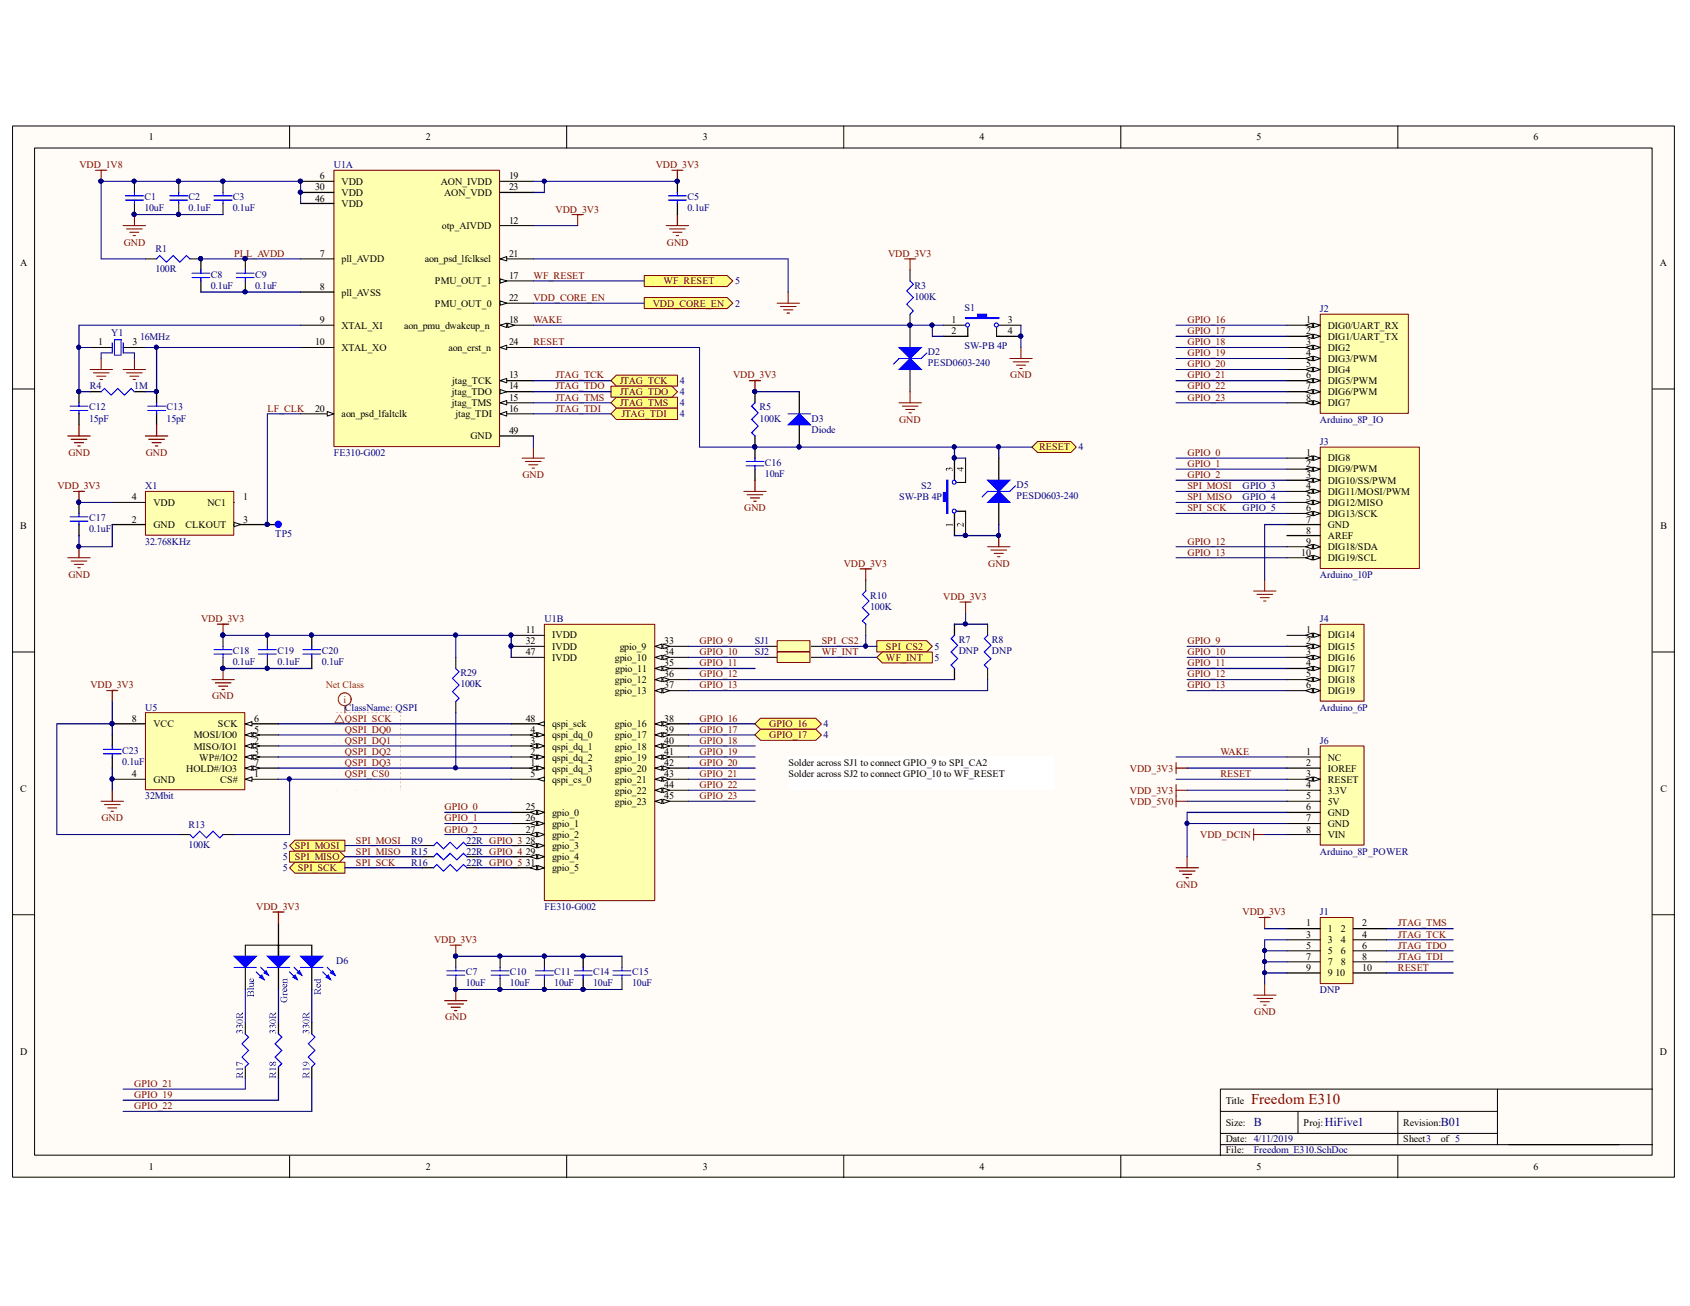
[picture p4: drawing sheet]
<svg xmlns="http://www.w3.org/2000/svg" width="279mm" height="216mm" viewBox="0 0 279 216" stroke-linecap="round" stroke-linejoin="round" font-family="sans-serif">
<defs><g id="words">
<text font-size="2.5" fill="#800000" x="206.8" y="182.5">Freedom E310</text>
<g font-size="2" fill="#000080">
<text x="207.3" y="186.2">B</text>
<text x="219" y="186.2">HiFive1</text>
<text x="238.2" y="186.2">B01</text>
</g>
<g font-size="1.7">
<text x="24.6" y="23.2">1</text>
<text x="70.4" y="23.2">2</text>
<text x="116.2" y="23.2">3</text>
<text x="161.9" y="23.2">4</text>
<text x="207.7" y="23.2">5</text>
<text x="253.5" y="23.2">6</text>
<text x="52.9" y="29.6">6</text>
<text x="84.2" y="29.6">19</text>
<text x="52.1" y="31.5">30</text>
<text x="52.1" y="33.3">46</text>
<text x="56.5" y="30.5">VDD</text>
<text x="56.5" y="32.3">VDD</text>
<text x="56.5" y="34.2">VDD</text>
<text x="72.9" y="30.5">AON_IVDD</text>
<text x="73.4" y="32.3">AON_VDD</text>
<text x="84.2" y="31.5">23</text>
<text x="73.1" y="37.8">otp_AIVDD</text>
<text x="84.2" y="37">12</text>
<text x="3.3" y="44">A</text>
<text x="52.9" y="42.5">7</text>
<text x="52.9" y="47.9">8</text>
<text x="56.5" y="43.3">pll_AVDD</text>
<text x="70.2" y="43.3">aon_psd_lfclksel</text>
<text x="71.9" y="47">PMU_OUT_1</text>
<text x="84.2" y="46.1">17</text>
<text x="84.2" y="42.5">21</text>
<text x="274.4" y="44">A</text>
<text x="52.9" y="53.4">9</text>
<text x="56.5" y="48.9">pll_AVSS</text>
<text x="71.9" y="50.7">PMU_OUT_0</text>
<text x="84.2" y="53.4">18</text>
<text x="84.2" y="49.7">22</text>
<text x="157.3" y="53.4">1</text>
<text x="166.6" y="53.4">3</text>
<text x="215.9" y="53.4">1</text>
<text x="16.2" y="57.1">1</text>
<text x="21.9" y="57.1">3</text>
<text x="52.1" y="57.1">10</text>
<text x="56.5" y="54.4">XTAL_XI</text>
<text x="56.5" y="58">XTAL_XO</text>
<text x="66.8" y="54.4">aon_pmu_dwakeup_n</text>
<text x="74.1" y="58">aon_erst_n</text>
<text x="84.2" y="57.1">24</text>
<text x="157.3" y="55.2">2</text>
<text x="166.6" y="55.2">4</text>
<text x="215.9" y="55.2">2</text>
<text x="215.9" y="57.1">3</text>
<text x="215.9" y="58.9">4</text>
<text x="219.5" y="54.4">DIG0/UART_RX</text>
<text x="219.5" y="56.2">DIG1/UART_TX</text>
<text x="219.5" y="58">DIG2</text>
<text x="219.5" y="59.9">DIG3/PWM</text>
<text x="74.7" y="65.3">jtag_TDO</text>
<text x="74.8" y="63.5">jtag_TCK</text>
<text x="84.2" y="62.5">13</text>
<text x="84.2" y="64.4">14</text>
<text x="215.9" y="60.7">5</text>
<text x="215.9" y="62.5">6</text>
<text x="215.9" y="64.4">7</text>
<text x="219.5" y="61.7">DIG4</text>
<text x="219.5" y="63.5">DIG5/PWM</text>
<text x="219.5" y="65.3">DIG6/PWM</text>
<text x="52.1" y="68">20</text>
<text x="56.5" y="69">aon_psd_lfaltclk</text>
<text x="74.7" y="67.1">jtag_TMS</text>
<text x="75.3" y="69">jtag_TDI</text>
<text x="84.2" y="71.7">49</text>
<text x="84.2" y="66.2">15</text>
<text x="84.2" y="68">16</text>
<text x="215.9" y="66.2">8</text>
<text x="219.5" y="67.1">DIG7</text>
<text x="77.8" y="72.6">GND</text>
<text x="215.9" y="75.4">1</text>
<text x="215.9" y="77.3">2</text>
<text x="219.5" y="76.3">DIG8</text>
<text x="21.8" y="82.7">4</text>
<text x="25.4" y="83.6">VDD</text>
<text x="34.3" y="83.6">NC1</text>
<text x="40.2" y="82.7">1</text>
<text x="215.9" y="79.1">3</text>
<text x="215.9" y="80.9">4</text>
<text x="215.9" y="82.7">5</text>
<text x="219.5" y="78.1">DIG9/PWM</text>
<text x="219.5" y="80">DIG10/SS/PWM</text>
<text x="219.5" y="81.8">DIG11/MOSI/PWM</text>
<text x="219.5" y="83.6">DIG12/MISO</text>
<text x="3.3" y="87.5">B</text>
<text x="21.8" y="86.4">2</text>
<text x="25.4" y="87.2">GND</text>
<text x="30.7" y="87.2">CLKOUT</text>
<text x="40.2" y="86.4">3</text>
<text x="215.9" y="84.5">6</text>
<text x="215.9" y="86.4">7</text>
<text x="215.9" y="88.2">8</text>
<text x="219.5" y="85.4">DIG13/SCK</text>
<text x="219.5" y="87.2">GND</text>
<text x="219.5" y="89.1">AREF</text>
<text x="274.5" y="87.5">B</text>
<text x="215.1" y="91.9">10</text>
<text x="215.9" y="90">9</text>
<text x="219.5" y="90.9">DIG18/SDA</text>
<text x="219.5" y="92.8">DIG19/SCL</text>
<text x="86.9" y="104.6">11</text>
<text x="86.9" y="106.5">32</text>
<text x="91.3" y="105.5">IVDD</text>
<text x="91.3" y="107.4">IVDD</text>
<text x="102.4" y="107.4">gpio_9</text>
<text x="109.8" y="106.5">33</text>
<text x="215.9" y="104.6">1</text>
<text x="215.9" y="106.5">2</text>
<text x="219.5" y="105.5">DIG14</text>
<text x="219.5" y="107.4">DIG15</text>
<text x="86.9" y="108.3">47</text>
<text x="91.3" y="109.3">IVDD</text>
<text x="101.6" y="109.3">gpio_10</text>
<text x="101.6" y="112.9">gpio_12</text>
<text x="101.7" y="111.1">gpio_11</text>
<text x="109.8" y="108.3">34</text>
<text x="109.8" y="110.2">35</text>
<text x="109.8" y="112">36</text>
<text x="109.8" y="113.8">37</text>
<text x="215.9" y="108.3">3</text>
<text x="215.9" y="110.2">4</text>
<text x="215.9" y="112">5</text>
<text x="215.9" y="113.8">6</text>
<text x="219.5" y="109.3">DIG16</text>
<text x="219.5" y="111.1">DIG17</text>
<text x="219.5" y="112.9">DIG18</text>
<text x="21.8" y="119.3">8</text>
<text x="42" y="119.3">6</text>
<text x="86.9" y="119.3">48</text>
<text x="101.6" y="114.8">gpio_13</text>
<text x="109.8" y="119.3">38</text>
<text x="219.5" y="114.8">DIG19</text>
<text x="25.4" y="120.2">VCC</text>
<text x="32" y="123.9">MISO/IO1</text>
<text x="32" y="122">MOSI/IO0</text>
<text x="32.9" y="125.7">WP#/IO2</text>
<text x="36" y="120.2">SCK</text>
<text x="42" y="122.9">2</text>
<text x="42" y="124.8">3</text>
<text x="42" y="121.1">5</text>
<text x="87.7" y="124.8">2</text>
<text x="87.7" y="122.9">3</text>
<text x="87.7" y="121.1">4</text>
<text x="91.3" y="125.7">qspi_dq_2</text>
<text x="91.3" y="123.9">qspi_dq_1</text>
<text x="91.3" y="122">qspi_dq_0</text>
<text x="91.3" y="120.2">qspi_sck</text>
<text x="101.6" y="120.2">gpio_16</text>
<text x="101.6" y="122">gpio_17</text>
<text x="101.6" y="123.9">gpio_18</text>
<text x="101.6" y="125.7">gpio_19</text>
<text x="109.8" y="121.1">39</text>
<text x="109.8" y="122.9">40</text>
<text x="109.8" y="124.8">41</text>
<text x="215.9" y="124.8">1</text>
<text x="219.5" y="125.7">NC</text>
<text x="3.3" y="131">C</text>
<text x="21.8" y="128.4">4</text>
<text x="25.4" y="129.4">GND</text>
<text x="30.8" y="127.6">HOLD#/IO3</text>
<text x="36.4" y="129.4">CS#</text>
<text x="42" y="128.4">1</text>
<text x="42" y="126.6">7</text>
<text x="87.7" y="126.6">1</text>
<text x="87.7" y="128.4">5</text>
<text x="91.3" y="127.6">qspi_dq_3</text>
<text x="91.3" y="129.4">qspi_cs_0</text>
<text x="101.6" y="127.6">gpio_20</text>
<text x="101.6" y="129.4">gpio_21</text>
<text x="101.6" y="131.2">gpio_22</text>
<text x="109.8" y="126.6">42</text>
<text x="109.8" y="128.4">43</text>
<text x="109.8" y="130.3">44</text>
<text x="130.3" y="126.6">Solder across SJ1 to connect GPIO_9 to SPI_CA2</text>
<text x="130.3" y="128.4">Solder across SJ2 to connect GPIO_10 to WF_RESET</text>
<text x="215.9" y="126.6">2</text>
<text x="215.9" y="128.4">3</text>
<text x="215.9" y="130.3">4</text>
<text x="219.5" y="127.6">IOREF</text>
<text x="219.5" y="129.4">RESET</text>
<text x="219.5" y="131.2">3.3V</text>
<text x="274.5" y="131">C</text>
<text x="86.9" y="133.9">25</text>
<text x="86.9" y="135.8">26</text>
<text x="86.9" y="137.6">27</text>
<text x="91.3" y="134.9">gpio_0</text>
<text x="91.3" y="136.7">gpio_1</text>
<text x="101.6" y="133.1">gpio_23</text>
<text x="109.8" y="132.1">45</text>
<text x="215.9" y="132.1">5</text>
<text x="215.9" y="133.9">6</text>
<text x="215.9" y="135.8">7</text>
<text x="215.9" y="137.6">8</text>
<text x="219.5" y="133.1">5V</text>
<text x="219.5" y="134.9">GND</text>
<text x="219.5" y="136.7">GND</text>
<text x="86.9" y="139.5">28</text>
<text x="86.9" y="141.3">29</text>
<text x="86.9" y="143.1">31</text>
<text x="91.3" y="138.5">gpio_2</text>
<text x="91.3" y="140.3">gpio_3</text>
<text x="91.3" y="142.2">gpio_4</text>
<text x="219.5" y="138.5">VIN</text>
<text x="91.3" y="144">gpio_5</text>
<text x="215.9" y="153.1">1</text>
<text x="215.9" y="155">3</text>
<text x="219.5" y="154.1">1</text>
<text x="219.5" y="155.9">3</text>
<text x="221.7" y="154.1">2</text>
<text x="221.7" y="155.9">4</text>
<text x="225.2" y="153.1">2</text>
<text x="225.2" y="155">4</text>
<text x="215.9" y="156.8">5</text>
<text x="215.9" y="158.6">7</text>
<text x="215.9" y="160.4">9</text>
<text x="219.5" y="157.7">5</text>
<text x="219.5" y="159.6">7</text>
<text x="219.5" y="161.4">9</text>
<text x="220.8" y="161.4">10</text>
<text x="221.7" y="157.7">6</text>
<text x="221.7" y="159.6">8</text>
<text x="225.2" y="156.8">6</text>
<text x="225.2" y="158.6">8</text>
<text x="225.2" y="160.4">10</text>
<text x="3.3" y="174.5">D</text>
<text x="274.4" y="174.5">D</text>
<text x="202.6" y="182.5">Title</text>
<text x="202.6" y="186.1">Size:</text>
<text x="202.6" y="188.8">Date: 4/11/2019</text>
<text x="202.6" y="190.6">File:</text>
<text x="215.5" y="186.1">Proj:</text>
<text x="232" y="186.1">Revision:</text>
<text x="232" y="188.8">Sheet3</text>
<text x="238.2" y="188.8">of 5</text>
<text x="24.6" y="193.4">1</text>
<text x="70.4" y="193.4">2</text>
<text x="116.2" y="193.4">3</text>
<text x="161.9" y="193.4">4</text>
<text x="207.7" y="193.4">5</text>
<text x="253.5" y="193.4">6</text>
</g>
<g font-size="1.7" fill="#800000">
<text x="13.1" y="27.8">VDD_1V8</text>
<text x="108.4" y="27.8">VDD_3V3</text>
<text x="91.9" y="35.1">VDD_3V3</text>
<text x="20.4" y="40.6">GND</text>
<text x="110.2" y="40.6">GND</text>
<text x="38.7" y="42.5">PLL_AVDD</text>
<text x="88.2" y="46.1">WF_RESET</text>
<text x="109.7" y="47">WF_RESET</text>
<text x="146.8" y="42.5">VDD_3V3</text>
<text x="88.2" y="49.7">VDD_CORE_EN</text>
<text x="88.2" y="53.4">WAKE</text>
<text x="107.9" y="50.7">VDD_CORE_EN</text>
<text x="196.3" y="53.4">GPIO_16</text>
<text x="88.2" y="57.1">RESET</text>
<text x="196.3" y="55.2">GPIO_17</text>
<text x="196.3" y="57.1">GPIO_18</text>
<text x="196.3" y="58.9">GPIO_19</text>
<text x="91.9" y="62.5">JTAG_TCK</text>
<text x="91.9" y="64.4">JTAG_TDO</text>
<text x="102.4" y="63.5">JTAG_TCK</text>
<text x="102.4" y="65.3">JTAG_TDO</text>
<text x="121.2" y="62.5">VDD_3V3</text>
<text x="167" y="62.5">GND</text>
<text x="196.3" y="60.7">GPIO_20</text>
<text x="196.3" y="62.5">GPIO_21</text>
<text x="196.3" y="64.4">GPIO_22</text>
<text x="44.2" y="68">LF_CLK</text>
<text x="91.9" y="66.2">JTAG_TMS</text>
<text x="91.9" y="68">JTAG_TDI</text>
<text x="102.4" y="67.1">JTAG_TMS</text>
<text x="102.7" y="69">JTAG_TDI</text>
<text x="148.6" y="69.8">GND</text>
<text x="196.3" y="66.2">GPIO_23</text>
<text x="11.3" y="75.4">GND</text>
<text x="24.1" y="75.4">GND</text>
<text x="171.8" y="74.5">RESET</text>
<text x="196.3" y="75.4">GPIO_0</text>
<text x="196.3" y="77.3">GPIO_1</text>
<text x="9.5" y="80.9">VDD_3V3</text>
<text x="86.4" y="79.1">GND</text>
<text x="196.3" y="79.1">GPIO_2</text>
<text x="196.3" y="80.9">SPI_MOSI</text>
<text x="196.3" y="82.7">SPI_MISO</text>
<text x="123" y="84.5">GND</text>
<text x="196.3" y="84.5">SPI_SCK</text>
<text x="11.3" y="95.5">GND</text>
<text x="139.5" y="93.7">VDD_3V3</text>
<text x="163.4" y="93.7">GND</text>
<text x="196.3" y="90">GPIO_12</text>
<text x="196.3" y="91.9">GPIO_13</text>
<text x="156" y="99.2">VDD_3V3</text>
<text x="33.2" y="102.8">VDD_3V3</text>
<text x="115.7" y="106.5">GPIO_9</text>
<text x="135.8" y="106.5">SPI_CS2</text>
<text x="146.5" y="107.4">SPI_CS2</text>
<text x="196.3" y="106.5">GPIO_9</text>
<text x="14.9" y="113.8">VDD_3V3</text>
<text x="115.7" y="110.2">GPIO_11</text>
<text x="115.7" y="112">GPIO_12</text>
<text x="115.7" y="113.8">GPIO_13</text>
<text x="115.7" y="108.3">GPIO_10</text>
<text x="135.8" y="108.3">WF_INT</text>
<text x="146.5" y="109.3">WF_INT</text>
<text x="196.3" y="110.2">GPIO_11</text>
<text x="196.3" y="112">GPIO_12</text>
<text x="196.3" y="113.8">GPIO_13</text>
<text x="196.3" y="108.3">GPIO_10</text>
<text x="35.1" y="115.6">GND</text>
<text x="57" y="119.3">QSPI_SCK</text>
<text x="115.7" y="119.3">GPIO_16</text>
<text x="57" y="121.1">QSPI_DQ0</text>
<text x="57" y="122.9">QSPI_DQ1</text>
<text x="57" y="124.8">QSPI_DQ2</text>
<text x="115.7" y="121.1">GPIO_17</text>
<text x="115.7" y="122.9">GPIO_18</text>
<text x="115.7" y="124.8">GPIO_19</text>
<text x="127.2" y="120.2">GPIO_16</text>
<text x="127.2" y="122">GPIO_17</text>
<text x="201.8" y="124.8">WAKE</text>
<text x="57" y="126.6">QSPI_DQ3</text>
<text x="57" y="128.4">QSPI_CS0</text>
<text x="115.7" y="126.6">GPIO_20</text>
<text x="115.7" y="128.4">GPIO_21</text>
<text x="115.7" y="130.3">GPIO_22</text>
<text x="186.8" y="131.2">VDD_3V3</text>
<text x="186.8" y="127.6">VDD_3V3</text>
<text x="201.8" y="128.4">RESET</text>
<text x="16.8" y="135.8">GND</text>
<text x="73.5" y="133.9">GPIO_0</text>
<text x="73.5" y="135.8">GPIO_1</text>
<text x="73.5" y="137.6">GPIO_2</text>
<text x="115.7" y="132.1">GPIO_23</text>
<text x="186.8" y="133.1">VDD_5V0</text>
<text x="48.8" y="140.3">SPI_MOSI</text>
<text x="48.8" y="142.2">SPI_MISO</text>
<text x="58.8" y="139.5">SPI_MOSI</text>
<text x="58.8" y="141.3">SPI_MISO</text>
<text x="58.8" y="143.1">SPI_SCK</text>
<text x="198.4" y="138.5">VDD_DCIN</text>
<text x="49.2" y="144">SPI_SCK</text>
<text x="194.4" y="146.8">GND</text>
<text x="42.4" y="150.5">VDD_3V3</text>
<text x="71.8" y="155.9">VDD_3V3</text>
<text x="205.4" y="151.3">VDD_3V3</text>
<text x="231.1" y="155">JTAG_TCK</text>
<text x="231.1" y="153.1">JTAG_TMS</text>
<text x="231.1" y="158.6">JTAG_TDI</text>
<text x="231.1" y="156.8">JTAG_TDO</text>
<text x="231.1" y="160.4">RESET</text>
<text x="207.3" y="167.9">GND</text>
<text x="73.6" y="168.7">GND</text>
<text x="22.2" y="179.7">GPIO_21</text>
<text x="22.2" y="181.5">GPIO_19</text>
<text x="22.2" y="183.3">GPIO_22</text>
</g>
<g font-size="1.7" fill="#000080">
<text x="55.2" y="27.8">U1A</text>
<text x="23.9" y="33.1">C1</text>
<text x="23.9" y="34.9">10uF</text>
<text x="31.2" y="33.1">C2</text>
<text x="31.2" y="34.9">0.1uF</text>
<text x="38.5" y="33.1">C3</text>
<text x="38.5" y="34.9">0.1uF</text>
<text x="113.7" y="33.1">C5</text>
<text x="113.7" y="34.9">0.1uF</text>
<text x="25.7" y="41.7">R1</text>
<text x="25.7" y="45">100R</text>
<text x="34.8" y="45.9">C8</text>
<text x="34.8" y="47.8">0.1uF</text>
<text x="42.2" y="45.9">C9</text>
<text x="42.2" y="47.8">0.1uF</text>
<text x="121.5" y="47">5</text>
<text x="151.2" y="47.8">R3</text>
<text x="121.5" y="50.7">2</text>
<text x="151.2" y="49.6">100K</text>
<text x="159.5" y="51.4">S1</text>
<text x="218.2" y="51.6">J2</text>
<text x="18.4" y="55.6">Y1</text>
<text x="23.2" y="56.2">16MHz</text>
<text x="153.4" y="58.7">D2</text>
<text x="159.5" y="57.6">SW-PB 4P</text>
<text x="14.9" y="64.4">R4</text>
<text x="22.2" y="64.4">1M</text>
<text x="112.4" y="63.5">4</text>
<text x="112.4" y="65.3">4</text>
<text x="153.4" y="60.6">PESD0603-240</text>
<text x="14.7" y="67.9">C12</text>
<text x="14.7" y="69.7">15pF</text>
<text x="27.5" y="67.9">C13</text>
<text x="27.5" y="69.7">15pF</text>
<text x="112.4" y="67.1">4</text>
<text x="112.4" y="69">4</text>
<text x="125.6" y="67.9">R5</text>
<text x="125.6" y="69.7">100K</text>
<text x="134.2" y="69.7">D3</text>
<text x="134.2" y="71.5">Diode</text>
<text x="218.2" y="69.8">Arduino_8P_IO</text>
<text x="55.2" y="75.4">FE310-G002</text>
<text x="126.4" y="77">C16</text>
<text x="178.3" y="74.5">4</text>
<text x="218.2" y="73.5">J3</text>
<text x="24" y="80.9">X1</text>
<text x="126.4" y="78.8">10nF</text>
<text x="148.6" y="82.7">SW-PB 4P</text>
<text x="152.3" y="80.9">S2</text>
<text x="168.1" y="80.6">D5</text>
<text x="168.1" y="82.5">PESD0603-240</text>
<text x="205.4" y="80.9">GPIO_3</text>
<text x="205.4" y="82.7">GPIO_4</text>
<text x="14.7" y="86.1">C17</text>
<text x="14.7" y="88">0.1uF</text>
<text x="45.5" y="88.8">TP5</text>
<text x="205.4" y="84.5">GPIO_5</text>
<text x="24" y="90">32.768KHz</text>
<text x="218.2" y="95.5">Arduino_10P</text>
<text x="143.8" y="99">R10</text>
<text x="143.8" y="100.8">100K</text>
<text x="90" y="102.8">U1B</text>
<text x="124.8" y="106.5">SJ1</text>
<text x="154.5" y="107.4">5</text>
<text x="158.5" y="106.3">R7</text>
<text x="164" y="106.3">R8</text>
<text x="218.2" y="102.8">J4</text>
<text x="38.5" y="108.2">C18</text>
<text x="38.5" y="110">0.1uF</text>
<text x="45.9" y="108.2">C19</text>
<text x="45.9" y="110">0.1uF</text>
<text x="53.2" y="108.2">C20</text>
<text x="53.2" y="110">0.1uF</text>
<text x="76.1" y="111.8">R29</text>
<text x="76.1" y="113.6">100K</text>
<text x="124.8" y="108.3">SJ2</text>
<text x="154.5" y="109.3">5</text>
<text x="158.5" y="108.2">DNP</text>
<text x="164" y="108.2">DNP</text>
<text x="24" y="117.5">U5</text>
<text x="57" y="117.5">ClassName: QSPI</text>
<text x="218.2" y="117.5">Arduino_6P</text>
<text x="20.2" y="124.6">C23</text>
<text x="136.1" y="120.2">4</text>
<text x="136.1" y="122">4</text>
<text x="218.2" y="122.9">J6</text>
<text x="20.2" y="126.4">0.1uF</text>
<text x="24" y="132.1">32Mbit</text>
<text x="31.2" y="136.9">R13</text>
<text x="31.2" y="140.2">100K</text>
<text x="46.8" y="140.3">5</text>
<text x="46.8" y="142.2">5</text>
<text x="68" y="139.5">R9</text>
<text x="68" y="141.3">R15</text>
<text x="68" y="143.1">R16</text>
<text x="77.1" y="139.5">22R GPIO_3</text>
<text x="77.1" y="141.3">22R GPIO_4</text>
<text x="77.1" y="143.1">22R GPIO_5</text>
<text x="218.2" y="141.3">Arduino_8P_POWER</text>
<text x="46.8" y="144">5</text>
<text x="90" y="150.5">FE310-G002</text>
<text x="218.2" y="151.3">J1</text>
<text x="55.6" y="159.4">D6</text>
<text x="77" y="161.2">C7</text>
<text x="84.3" y="161.2">C10</text>
<text x="91.6" y="161.2">C11</text>
<text x="98" y="161.2">C14</text>
<text x="104.5" y="161.2">C15</text>
<text x="77" y="163.1">10uF</text>
<text x="84.3" y="163.1">10uF</text>
<text x="91.6" y="163.1">10uF</text>
<text x="98" y="163.1">10uF</text>
<text x="104.5" y="163.1">10uF</text>
<text x="218.2" y="164.1">DNP</text>
<text x="207.3" y="190.6">Freedom_E310.SchDoc</text>
</g>
<g font-size="1.7" fill="#f00">
<text x="53.8" y="113.8">Net Class</text>
<text x="56.8" y="116.2">i</text>
</g>
</g></defs>
<path d="M2 20.8h274.8v173.8h-274.8z" fill="#fffcf8"/>
<path d="M2.1 20.8h274.7v173.8h-274.7z" fill="none" stroke="#000" stroke-width=".17"/>
<path d="M5.7 24.5h267.4v166.5h-267.4z" fill="#fffcf8"/>
<g fill="none" stroke="#000" stroke-width=".17">
<path d="M5.7 24.5h267.4v166.5h-267.4zM47.9 20.8v3.7M93.7 20.8v3.7M139.5 20.8v3.7M185.3 20.8v3.7M231.1 20.8v3.7M2.1 64.3h3.6M273.2 64.3h3.7M2.1 107.8h3.6M273.2 107.8h3.7M2.1 151.2h3.6M273.2 151.2h3.7"/>
<path d="M47.9 191.1v3.6M93.7 191.1v3.6M139.5 191.1v3.6M185.3 191.1v3.6M201.8 183.7h45.8M201.8 189.2h71.4M201.8 187.4h45.8M214.6 183.7v3.7M231.1 183.7v5.5M231.1 191.1v3.6M247.6 180v9.2M273.2 180h-71.4v11.1"/>
</g>
<path d="M24 42.7l2 .1-2 .1zM31.3 42.7l2 .1-1.9 .1z" fill="#000"/>
<circle cx="33.2" cy="42.8" r=".33" fill="#000080"/>
<circle cx="33.2" cy="42.8" r=".33" fill="none" stroke="#000080" stroke-width=".17"/>
<path d="M26.4 42.1l1.1 1.1 1.1-1.1 1.1 1.1 1.1-1.1 .7 .7h-.2l-.5-.4-1.1 1.1-1.1-1.1-1.1 1.1-1.1-1.1-.6 .4z" fill="#00f"/>
<circle cx="33.2" cy="42.8" r=".33" fill="#000080"/>
<circle cx="33.2" cy="42.8" r=".33" fill="none" stroke="#000080" stroke-width=".17"/>
<g fill="#800000">
<path d="M20.3 37.2h3.7l.1 .1-.1 .1h-3.6z"/>
<path d="M20.9 37.8h2.6h.1l-2.6 .1z"/>
<path d="M21.4 38.3l1.6 .1-1.5 .1z"/>
<path d="M22 38.9h.5l-.4 .1z"/>
<path d="M22.2 35.4l.1 .1-.1 1.9z"/>
</g>
<circle cx="22.2" cy="35.4" r=".32" fill="#000080"/>
<circle cx="22.2" cy="35.4" r=".32" fill="none" stroke="#000080" stroke-width=".17"/>
<g fill="#800000">
<path d="M15.7 28.1l2 .1h-1.9z"/>
<path d="M16.7 28.1l.1 .1-.1 1.9z"/>
</g>
<circle cx="16.7" cy="30" r=".33" fill="#000080"/>
<circle cx="16.7" cy="30" r=".33" fill="none" stroke="#000080" stroke-width=".17"/>
<g fill="#800000">
<path d="M110.1 37.2h3.7l.1 .1-.1 .1h-3.6z"/>
<path d="M110.6 37.8h2.7h.1l-2.7 .1z"/>
<path d="M111.2 38.3l1.6 .1-1.5 .1z"/>
<path d="M111.7 38.9h.6l-.5 .1z"/>
<path d="M111.9 35.4l.2 .1-.1 1.9-.1-.1z"/>
<path d="M111 28.1l2 .1h-1.9z"/>
<path d="M111.9 28.1l.2 .1-.1 1.9-.1-.1z"/>
</g>
<circle cx="111.9" cy="30" r=".32" fill="#000080"/>
<circle cx="111.9" cy="30" r=".32" fill="none" stroke="#000080" stroke-width=".17"/>
<g fill="#800000">
<path d="M35 112.3l3.8 .1h-3.7z"/>
<path d="M35.5 112.8h2.6l.2 .1-2.7 .1z"/>
<path d="M36.1 113.4l1.5-.1 .1 .2h-1.5z"/>
<path d="M36.6 113.9h.4l.2 .1-.5 .1z"/>
<path d="M36.8 110.4l.2 .1-.1 1.9z"/>
</g>
<circle cx="36.8" cy="110.5" r=".33" fill="#000080"/>
<circle cx="36.8" cy="110.5" r=".33" fill="none" stroke="#000080" stroke-width=".17"/>
<path d="M14.8 57.4h3.9l-3.8 .1zM20.3 57.4h3.7h.1l-.1 .1h-3.6z" fill="#000"/>
<g fill="#00f">
<path d="M20.3 56.6l.2 .1-.1 1.6-.1-.1z"/>
<path d="M18.9 56.1h1.2l-.1 .2h-1.1z"/>
<path d="M18.5 56.6l.2 .1v1.5l-.2 .1z"/>
<path d="M18.9 56.1h.1v2.5h.9v-2.5h.2v2.7h-1.3z"/>
</g>
<g fill="#000">
<path d="M13 64.7l.2 .1-.1 1.9-.1-.1z"/>
<circle cx="18.6" cy="58.3" r=".1"/>
<circle cx="20.4" cy="58.3" r=".1"/>
</g>
<circle cx="13" cy="64.7" r=".33" fill="#000080"/>
<circle cx="13" cy="64.7" r=".33" fill="none" stroke="#000080" stroke-width=".17"/>
<path d="M13 68.4h.2l-.1 1.9-.1-.1z" fill="#000"/>
<g fill="#00f">
<path d="M11.5 67.8h3l.1 .1h-3z"/>
<path d="M11.5 67.1h3h.1l-3 .1z"/>
<path d="M13 66.5l.2 .1-.1 .6-.1-.1z"/>
<path d="M13 67.8l.2 .1-.1 .6-.1-.1z"/>
</g>
<circle cx="13" cy="64.7" r=".33" fill="#000080"/>
<circle cx="13" cy="64.7" r=".33" fill="none" stroke="#000080" stroke-width=".17"/>
<path d="M25.8 64.7l.2 .1v1.8l-.1 .1z" fill="#000"/>
<circle cx="25.8" cy="64.7" r=".33" fill="#000080"/>
<circle cx="25.8" cy="64.7" r=".33" fill="none" stroke="#000080" stroke-width=".17"/>
<path d="M25.8 68.4h.2v1.8l-.1 .1z" fill="#000"/>
<g fill="#00f">
<path d="M24.4 67.8h2.9l.1 .1h-3z"/>
<path d="M24.4 67.1h2.9h.1l-3 .1z"/>
<path d="M25.8 66.5l.2 .1v.5l-.1 .1z"/>
<path d="M25.8 67.8l.2 .1v.5l-.1 .1z"/>
</g>
<circle cx="25.8" cy="64.7" r=".33" fill="#000080"/>
<circle cx="25.8" cy="64.7" r=".33" fill="none" stroke="#000080" stroke-width=".17"/>
<g fill="#800000">
<path d="M11.2 72h3.7l.1 .1-.1 .1h-3.7z"/>
<path d="M11.7 72.5h2.7v.1l-2.6 .1z"/>
<path d="M12.3 73.1l1.6 .1-.1 .1h-1.5z"/>
<path d="M12.8 73.6l.5 .1v.1h-.4z"/>
<path d="M13 70.2h.2l-.1 2-.1-.1z"/>
<path d="M24 72h3.7l.1 .1-.1 .1h-3.7z"/>
<path d="M24.5 72.5h2.7l.1 .1-2.7 .1z"/>
<path d="M25.1 73.1l1.6 .1-.1 .1h-1.5z"/>
<path d="M25.6 73.6l.6 .1-.1 .1h-.4z"/>
<path d="M25.8 70.2h.2v1.9l-.1 .1z"/>
</g>
<path d="M14.8 64.7l1.9-.1 .1 .2-1.9 .1zM22.2 64.7l1.8-.1 .1 .2-1.9 .1z" fill="#000"/>
<path d="M17.3 64.1l1.1 1.1 1.1-1.1 1.1 1.1 1.1-1.1 .6 .6-.2 .1-.4-.5-1.1 1.1-1.1-1.1-1.1 1.1-1.1-1.1-.6 .5z" fill="#00f"/>
<path d="M24 117.8h16.5v12.8h-16.5z" fill="#ffffb0"/>
<path d="M24 117.8h16.5v12.8h-16.5z" fill="none" stroke="#800000" stroke-width=".17"/>
<path d="M40.5 128.8l5.6-.1v.1v.1h-5.5z" fill="#000"/>
<path d="M40.6 128.8l1.1-.4v.8z" fill="#fffcf8"/>
<path d="M40.6 128.8l1.1-.4v.8z" fill="none" stroke="#000" stroke-width=".17"/>
<path d="M40.5 123.3l5.6-.1v.1v.1h-5.5z" fill="#000"/>
<path d="M40.6 123.3l1.1-.4v.8z" fill="#fffcf8"/>
<path d="M40.6 123.3l1.1-.4v.8z" fill="none" stroke="#000" stroke-width=".17"/>
<path d="M41.8 122.9l1.1 .4-1.1 .4z" fill="#fffcf8"/>
<path d="M41.8 122.9l1.1 .4-1.1 .4z" fill="none" stroke="#000" stroke-width=".17"/>
<path d="M40.5 125.1h5.6v.1h-5.5z" fill="#000"/>
<path d="M40.6 125.1l1.1-.3v.7z" fill="#fffcf8"/>
<path d="M40.6 125.1l1.1-.3v.7z" fill="none" stroke="#000" stroke-width=".17"/>
<path d="M41.8 124.8l1.1 .3-1.1 .4z" fill="#fffcf8"/>
<path d="M41.8 124.8l1.1 .3-1.1 .4z" fill="none" stroke="#000" stroke-width=".17"/>
<path d="M18.5 128.8l5.5-.1 .1 .1-.1 .1h-5.5z" fill="#000"/>
<circle cx="18.5" cy="128.8" r=".33" fill="#000080"/>
<circle cx="18.5" cy="128.8" r=".33" fill="none" stroke="#000080" stroke-width=".17"/>
<path d="M40.5 121.4h5.6v.1v.1h-5.5z" fill="#000"/>
<path d="M40.6 121.5l1.1-.4v.7z" fill="#fffcf8"/>
<path d="M40.6 121.5l1.1-.4v.7z" fill="none" stroke="#000" stroke-width=".17"/>
<path d="M41.8 121.1l1.1 .4-1.1 .3z" fill="#fffcf8"/>
<path d="M41.8 121.1l1.1 .4-1.1 .3z" fill="none" stroke="#000" stroke-width=".17"/>
<path d="M40.5 119.6l5.6-.1v.2v.1h-5.5z" fill="#000"/>
<path d="M40.6 119.7l1.1-.4v.7z" fill="#fffcf8"/>
<path d="M40.6 119.7l1.1-.4v.7z" fill="none" stroke="#000" stroke-width=".17"/>
<path d="M40.5 126.9h5.6v.1v.1h-5.5z" fill="#000"/>
<path d="M40.6 127l1.1-.4v.7z" fill="#fffcf8"/>
<path d="M40.6 127l1.1-.4v.7z" fill="none" stroke="#000" stroke-width=".17"/>
<path d="M41.8 126.6l1.1 .4-1.1 .3z" fill="#fffcf8"/>
<path d="M41.8 126.6l1.1 .4-1.1 .3z" fill="none" stroke="#000" stroke-width=".17"/>
<path d="M18.5 119.6l5.5-.1 .1 .2-.1 .1h-5.5z" fill="#000"/>
<circle cx="18.5" cy="119.6" r=".33" fill="#000080"/>
<circle cx="18.5" cy="119.6" r=".33" fill="none" stroke="#000080" stroke-width=".17"/>
<circle cx="18.5" cy="128.8" r=".33" fill="#000080"/>
<circle cx="18.5" cy="128.8" r=".33" fill="none" stroke="#000080" stroke-width=".17"/>
<circle cx="18.5" cy="119.6" r=".33" fill="#000080"/>
<circle cx="18.5" cy="119.6" r=".33" fill="none" stroke="#000080" stroke-width=".17"/>
<g fill="#800000">
<path d="M16.7 132.4h3.7l.1 .1h-.1h-3.7z"/>
<path d="M17.2 133l2.7-.1v.1l-2.6 .1z"/>
<path d="M17.8 133.5l1.6 .1h-1.6z"/>
<path d="M18.3 134.1h.5l-.4 .1z"/>
<path d="M18.5 130.6h.2v1.9h-.2z"/>
</g>
<path d="M170.6 73.9l.9-.9h5.5l.9 .9-.9 .9h-5.5z" fill-rule="evenodd" fill="#ffff80"/>
<path d="M170.6 73.9l.9-.9h5.5l.9 .9-.9 .9h-5.5z" fill="none" stroke="#800000" stroke-width=".17"/>
<g fill="#800000">
<path d="M123.9 62.8l1.9 .1-.1 .1h-1.8z"/>
<path d="M124.7 62.8l.2 .1v1.9l-.1 .1z"/>
</g>
<circle cx="124.8" cy="64.7" r=".33" fill="#000080"/>
<circle cx="124.8" cy="64.7" r=".33" fill="none" stroke="#000080" stroke-width=".17"/>
<path d="M24 81.2h14.7v7.3h-14.7z" fill="#ffffb0"/>
<path d="M24 81.2h14.7v7.3h-14.7z" fill="none" stroke="#800000" stroke-width=".17"/>
<g fill="#000">
<path d="M18.5 86.6h5.5l.1 .1-.1 .1h-5.5zM38.6 86.6h5.6l.1 .1-.1 .1h-5.5z"/>
<circle cx="38.7" cy="83.1" r=".09"/>
</g>
<path d="M38.7 86.4l1.1 .3-1.1 .4z" fill="#fffcf8"/>
<path d="M38.7 86.4l1.1 .3-1.1 .4z" fill="none" stroke="#000" stroke-width=".17"/>
<circle cx="44.2" cy="86.7" r=".32" fill="#000080"/>
<circle cx="44.2" cy="86.7" r=".32" fill="none" stroke="#000080" stroke-width=".17"/>
<path d="M18.5 83h5.5l.1 .1h-.1h-5.5z" fill="#000"/>
<circle cx="44.2" cy="86.7" r=".32" fill="#000080"/>
<circle cx="44.2" cy="86.7" r=".32" fill="none" stroke="#000080" stroke-width=".17"/>
<g fill="#800000">
<path d="M11.2 92.1h3.7l.1 .1-.1 .1h-3.7z"/>
<path d="M11.7 92.7h2.7v.1h-2.6z"/>
<path d="M12.3 93.2l1.6 .1-1.6 .1z"/>
<path d="M12.8 93.8l.5 .1h-.4z"/>
<path d="M13 90.3l.2 .1-.1 1.9-.1-.1z"/>
</g>
<circle cx="13" cy="90.3" r=".33" fill="#000080"/>
<circle cx="13" cy="90.3" r=".33" fill="none" stroke="#000080" stroke-width=".17"/>
<g fill="#800000">
<path d="M12.1 81.2h2l-2 .1z"/>
<path d="M13 81.2h.2l-.1 1.9h-.1z"/>
</g>
<circle cx="13" cy="83" r=".33" fill="#000080"/>
<circle cx="13" cy="83" r=".33" fill="none" stroke="#000080" stroke-width=".17"/>
<path d="M124.7 73.9h.2v1.8l-.1 .1z" fill="#000"/>
<circle cx="124.8" cy="73.9" r=".33" fill="#000080"/>
<circle cx="124.8" cy="73.9" r=".33" fill="none" stroke="#000080" stroke-width=".17"/>
<path d="M124.7 77.5l.2 .1v1.8l-.1 .1z" fill="#000"/>
<g fill="#00f">
<path d="M123.3 76.9h3l.1 .1-3 .1z"/>
<path d="M123.3 76.2h3l.1 .1-3 .1z"/>
<path d="M124.7 75.7h.2v.6l-.1 .1z"/>
<path d="M124.7 76.9l.2 .1v.6h-.1z"/>
</g>
<circle cx="124.8" cy="73.9" r=".33" fill="#000080"/>
<circle cx="124.8" cy="73.9" r=".33" fill="none" stroke="#000080" stroke-width=".17"/>
<path d="M124.7 72l.2 .1v1.8l-.1 .1z" fill="#000"/>
<circle cx="124.8" cy="73.9" r=".33" fill="#000080"/>
<circle cx="124.8" cy="73.9" r=".33" fill="none" stroke="#000080" stroke-width=".17"/>
<path d="M124.7 64.7l.2 .1v1.8l-.1 .1z" fill="#000"/>
<circle cx="124.8" cy="64.7" r=".33" fill="#000080"/>
<circle cx="124.8" cy="64.7" r=".33" fill="none" stroke="#000080" stroke-width=".17"/>
<path d="M124.1 67.1l.8-.6-.5 .6 1.1 1.1-1.1 1.1 1.1 1.1-1.1 1.1 .5 .5-.1 .2-.7-.7 1.1-1.1-1.1-1.1 1.1-1.1z" fill="#00f"/>
<circle cx="124.8" cy="73.9" r=".33" fill="#000080"/>
<circle cx="124.8" cy="73.9" r=".33" fill="none" stroke="#000080" stroke-width=".17"/>
<circle cx="124.8" cy="64.7" r=".33" fill="#000080"/>
<circle cx="124.8" cy="64.7" r=".33" fill="none" stroke="#000080" stroke-width=".17"/>
<g fill="#800000">
<path d="M122.9 81.2h3.8v.1h-3.7z"/>
<path d="M123.5 81.7l2.7 .1-2.7 .1z"/>
<path d="M124 82.2h1.6v.1l-1.5 .1z"/>
<path d="M124.6 82.8h.4l.1 .1-.5 .1z"/>
<path d="M124.7 79.3l.2 .1v1.8l-.1 .1z"/>
</g>
<path d="M132.1 70.2h.1v3.7v.1l-.2-.1z" fill="#000"/>
<circle cx="132.1" cy="73.9" r=".33" fill="#000080"/>
<circle cx="132.1" cy="73.9" r=".33" fill="none" stroke="#000080" stroke-width=".17"/>
<path d="M132.1 64.7l.1 .1v3.6v.1l-.2-.1z" fill="#000"/>
<path d="M130.3 70.2l1.9-1.8 1.8 1.8z" fill="#00f"/>
<g fill="#00f">
<path d="M130.1 70.3l2.1-2 2 2-.2-.1-.1 .1-1.7-1.8-1.6 1.6h3.4l-.1 .2 .1-.1v.1z"/>
<path d="M130.2 68.4l3.8-.1 .1 .1-.1 .1h-3.7z"/>
</g>
<circle cx="132.1" cy="73.9" r=".33" fill="#000080"/>
<circle cx="132.1" cy="73.9" r=".33" fill="none" stroke="#000080" stroke-width=".17"/>
<path d="M22.2 29.9l.1 .1-.1 1.9z" fill="#000"/>
<circle cx="22.2" cy="30" r=".31" fill="#000080"/>
<circle cx="22.2" cy="30" r=".31" fill="none" stroke="#000080" stroke-width=".17"/>
<path d="M22.2 33.6l.1 .1-.1 1.9z" fill="#000"/>
<circle cx="22.2" cy="35.4" r=".32" fill="#000080"/>
<circle cx="22.2" cy="35.4" r=".32" fill="none" stroke="#000080" stroke-width=".17"/>
<g fill="#00f">
<path d="M20.7 33h3l.1 .1-3.1 .1z"/>
<path d="M20.7 32.3h3h.1l-.1 .2h-3z"/>
<path d="M22.2 31.7l.1 .1-.1 .7z"/>
<path d="M22.2 33l.1 .1-.1 .6z"/>
</g>
<circle cx="22.2" cy="30" r=".31" fill="#000080"/>
<circle cx="22.2" cy="30" r=".31" fill="none" stroke="#000080" stroke-width=".17"/>
<circle cx="22.2" cy="35.4" r=".32" fill="#000080"/>
<circle cx="22.2" cy="35.4" r=".32" fill="none" stroke="#000080" stroke-width=".17"/>
<g fill="#fffcf8">
<path d="M57.1 118.2h2v1.4h-2z"/>
<path d="M59.2 118.2h.9v1.1h-.9z"/>
<path d="M60.2 118.2h1.3v1.5h-1.3z"/>
<path d="M61.6 118.2h.7v1.1h-.7z"/>
<path d="M62.5 118.2h2.3v1.1h-2.3z"/>
<path d="M57.1 120h2v1.5h-2z"/>
<path d="M59.2 120h.9v1.1h-.9z"/>
<path d="M60.2 120h1.3v1.5h-1.3z"/>
<path d="M61.5 120h3.1v1.5h-3.1z"/>
<path d="M61.5 120v1.5z"/>
<path d="M55.2 117.8h11v12.8h-11zM60.2 127.3v1.5h1.3v-1.5zM57.1 127.3v1.4h2v-1.4zM61.6 127.3v1.1h1.8v-1.1zM63.6 127.3v1.1h.7v-1.1zM59.2 127.3v1.1h.8v-1.1zM60.2 125.5v1.5l4.3-.1v-1.4zM57.1 125.5v1.4h2v-1.4zM59.2 125.5v1.1h.8v-1.1zM60.2 123.7v1.4h4.4v-1.4zM57.1 123.7v1.4h2v-1.4zM59.2 123.7v1.1h.8v-1.1zM60.2 121.8v1.5h4.3v-1.5zM57.1 121.8v1.5h2v-1.5zM59.2 121.8v1.1h.8v-1.1zM60.2 120v1.5h4.4v-1.5zM57.1 120v1.5h2v-1.5zM59.2 120v1.1h.8v-1.1zM60.2 118.2v1.4h1.3v-1.4zM57.1 118.2v1.4h2v-1.4zM62.5 118.2v1.1h2.2v-1.1zM61.6 118.2v1.1h.7v-1.1zM59.2 118.2v1.1h.8v-1.1z"/>
</g>
<path d="M61.5 120v1.2z" fill="#800000"/>
<g fill="#fffcf8">
<path d="M57.1 121.8h2v1.5h-2z"/>
<path d="M59.2 121.8h.9v1.2h-.9z"/>
<path d="M60.2 121.8h1.3v1.5h-1.3z"/>
<path d="M61.5 121.8h3v1.5h-3z"/>
<path d="M61.5 121.8v1.5z"/>
</g>
<path d="M61.5 121.8v1.2z" fill="#800000"/>
<g fill="#fffcf8">
<path d="M57.1 123.6h2v1.5h-2z"/>
<path d="M59.2 123.7h.9v1.1h-.9z"/>
<path d="M60.2 123.7h1.3v1.4h-1.3z"/>
<path d="M61.5 123.6h3.1v1.5h-3.1z"/>
<path d="M61.5 123.7v1.4z"/>
</g>
<path d="M61.5 123.7v1.1z" fill="#800000"/>
<g fill="#fffcf8">
<path d="M57.1 125.4h2v1.6h-2z"/>
<path d="M59.2 125.5h.9v1.1h-.9z"/>
<path d="M60.2 125.5h1.3v1.5h-1.3z"/>
<path d="M61.5 125.4h3.1v1.6h-3.1z"/>
<path d="M61.5 125.5v1.5z"/>
</g>
<path d="M61.5 125.5v1.1z" fill="#800000"/>
<g fill="#fffcf8">
<path d="M57.1 127.3h2v1.5h-2z"/>
<path d="M59.2 127.3h.9v1.1h-.9z"/>
<path d="M60.2 127.3h1.3v1.5h-1.3z"/>
<path d="M61.5 127.3h2v1.2h-2z"/>
<path d="M63.6 127.3h.7v1.2h-.7z"/>
</g>
<g fill="#f00">
<path d="M65.9 130.6h.3zM65.2 130.6h.3zM64.4 130.6h.4zM63.7 130.6h.4zM62.9 130.6h.4zM62.2 130.6h.4zM61.5 130.6h.4zM60.7 130.6h.4zM60 130.6h.4zM59.3 130.6h.4zM58.5 130.6h.5zM57.8 130.6h.4zM57.1 130.6h.4zM56.4 130.6h.4zM55.6 130.6h.4zM55.2 130.3l.1 .3zM66.2 129.8v.4zM55.2 129.5v.4zM66.2 129.1v.4zM55.2 128.8v.4zM66.2 128.4v.4zM55.2 128.1v.3zM66.2 127.6v.4zM55.2 127.3v.4zM66.2 126.9v.4zM55.2 126.6v.4zM66.2 126.2v.4zM55.2 125.9v.4zM66.2 125.5v.4zM55.2 125.1v.4zM66.2 124.7v.4zM55.2 124.4v.4zM66.2 124v.4zM55.2 123.7v.4zM66.2 123.3v.4zM55.2 122.9v.4zM66.2 122.5v.4zM55.2 122.2v.4zM66.2 121.8v.4zM55.2 121.5v.4zM66.2 121.1v.4zM55.2 120.8v.4zM66.2 120.4v.3zM55.2 120v.4zM66.2 119.6v.4zM55.2 119.3v.4zM66.2 118.9v.4zM55.2 118.6v.4zM66.2 118.2v.3zM55.2 117.9v.3zM65.8 117.8h.4zM65 117.8h.4zM64.3 117.8h.4zM63.6 117.8h.4zM62.9 117.8h.3zM62.1 117.8h.4zM61.4 117.8h.4zM60.7 117.8h.3zM59.9 117.8h.4zM59.2 117.8h.4zM58.5 117.8h.3zM57.7 117.8h.4zM57 117.8h.4zM56.3 117.8h.3zM55.5 117.8h.4z"/>
<path d="M65.9 130.6h.3zM65.2 130.6h.3zM64.4 130.6h.4zM63.7 130.6h.4zM62.9 130.6h.4zM62.2 130.6h.4zM61.5 130.6h.4zM60.7 130.6h.4zM60 130.6h.4zM59.3 130.6h.4zM58.5 130.6h.5zM57.8 130.6h.4zM57.1 130.6h.4zM56.4 130.6h.4zM55.6 130.6h.4zM55.2 130.3l.1 .3zM66.2 129.8v.4zM55.2 129.5v.4zM66.2 129.1v.4zM55.2 128.8v.4zM66.2 128.4v.4zM55.2 128.1v.3zM66.2 127.7v.3zM55.2 127.3v.4zM66.2 126.9v.4zM55.2 126.6v.4zM66.2 126.2v.4zM55.2 125.9v.4zM66.2 125.5v.4zM55.2 125.1v.4zM66.2 124.7v.4zM55.2 124.4v.4zM66.2 124v.4zM55.2 123.7v.4zM66.2 123.3v.4zM55.2 122.9v.4zM66.2 122.6v.3zM55.2 122.2v.4zM66.2 121.8v.4zM55.2 121.5v.4zM66.2 121.1v.4zM55.2 120.8v.4zM66.2 120.4v.3zM55.2 120v.4zM66.2 119.6v.4zM55.2 119.3v.4zM66.2 118.9v.4zM55.2 118.6v.4zM66.2 118.2v.3zM55.2 117.9v.3zM65.8 117.8l.4 .1zM65 117.8l.4 .1zM64.3 117.8l.4 .1zM63.6 117.8l.4 .1zM62.9 117.8h.3zM62.1 117.8l.4 .1zM61.4 117.8l.4 .1zM60.7 117.8l.3 .1zM59.9 117.8h.4zM59.2 117.8l.4 .1zM58.5 117.8l.3 .1zM57.7 117.8l.4 .1zM57 117.8h.4zM56.3 117.8l.3 .1zM55.5 117.8l.4 .1z"/>
</g>
<path d="M56.1 118.2l.8 1.3h-1.5z" fill="none" stroke="#f33" stroke-width=".17"/>
<g fill="#f00">
<path d="M57 116.7h.1l-.1 1.2z"/>
<path d="M56.3 114.7a1.15 1.15 0 0 1 1.2-.1 1.15 1.15 0 0 1 .6 1.1h-.1a1.03 1.03 0 0 0-.8-1 1.03 1.03 0 0 0-1.1 .5 .99 .99 0 0 0 .8 1.4 .99 .99 0 0 0 1.1-1.1h.1a1.16 1.16 0 0 1-1.6 1.1 1.16 1.16 0 0 1-.2-1.9z"/>
</g>
<path d="M101.9 62h10.1v1.8h-10.1l-.9-.9z" fill-rule="evenodd" fill="#ffff80"/>
<path d="M101.9 62h10.1v1.8h-10.1l-.9-.9z" fill="none" stroke="#800000" stroke-width=".17"/>
<path d="M101.9 65.7h10.1v1.8h-10.1l-.9-.9z" fill-rule="evenodd" fill="#ffff80"/>
<path d="M101.9 65.7h10.1v1.8h-10.1l-.9-.9z" fill="none" stroke="#800000" stroke-width=".17"/>
<path d="M101.9 67.5h10.1v1.8h-10.1l-.9-.9z" fill-rule="evenodd" fill="#ffff80"/>
<path d="M101.9 67.5h10.1v1.8h-10.1l-.9-.9z" fill="none" stroke="#800000" stroke-width=".17"/>
<path d="M101 63.8h10.1l.9 1-.9 .9h-10.1z" fill-rule="evenodd" fill="#ffff80"/>
<path d="M101 63.8h10.1l.9 1-.9 .9h-10.1z" fill="none" stroke="#800000" stroke-width=".17"/>
<g fill="#800000">
<path d="M86.3 75.7l3.7-.1 .1 .1-.1 .1h-3.6z"/>
<path d="M86.8 76.2h2.7v.1l-2.6 .1z"/>
<path d="M87.4 76.8h1.6l-1.5 .1z"/>
<path d="M87.9 77.3l.5 .1-.4 .1z"/>
<path d="M88.1 73.9h.2l-.1 1.9z"/>
</g>
<path d="M218.2 51.9h14.7v16.5h-14.7z" fill="#ffffb0"/>
<path d="M218.3 51.9h14.5v16.4h-14.5z" fill="none" stroke="#800000" stroke-width=".17"/>
<path d="M212.7 53.7h5.6l.1 .1h-.1h-5.5z" fill="#000"/>
<path d="M217.2 53.4l1.1 .4-1.1 .3z" fill="#fffcf8"/>
<path d="M217.2 53.4l1.1 .4-1.1 .3z" fill="none" stroke="#000" stroke-width=".17"/>
<path d="M215.9 53.8l1.1-.4v.7z" fill="#fffcf8"/>
<path d="M215.9 53.8l1.1-.4v.7z" fill="none" stroke="#000" stroke-width=".17"/>
<path d="M212.7 55.5h5.6l.1 .1-.1 .1h-5.5z" fill="#000"/>
<path d="M217.2 55.2l1.1 .4-1.1 .4z" fill="#fffcf8"/>
<path d="M217.2 55.2l1.1 .4-1.1 .4z" fill="none" stroke="#000" stroke-width=".17"/>
<path d="M215.9 55.6l1.1-.4v.8z" fill="#fffcf8"/>
<path d="M215.9 55.6l1.1-.4v.8z" fill="none" stroke="#000" stroke-width=".17"/>
<path d="M212.7 57.4h5.6h.1l-.1 .1h-5.5z" fill="#000"/>
<path d="M217.2 57.1l1.1 .3-1.1 .4z" fill="#fffcf8"/>
<path d="M217.2 57.1l1.1 .3-1.1 .4z" fill="none" stroke="#000" stroke-width=".17"/>
<path d="M215.9 57.4l1.1-.3v.7z" fill="#fffcf8"/>
<path d="M215.9 57.4l1.1-.3v.7z" fill="none" stroke="#000" stroke-width=".17"/>
<path d="M212.7 59.2h5.6l.1 .1-.1 .1h-5.5z" fill="#000"/>
<path d="M217.2 58.9l1.1 .4-1.1 .3z" fill="#fffcf8"/>
<path d="M217.2 58.9l1.1 .4-1.1 .3z" fill="none" stroke="#000" stroke-width=".17"/>
<path d="M215.9 59.3l1.1-.4v.7z" fill="#fffcf8"/>
<path d="M215.9 59.3l1.1-.4v.7z" fill="none" stroke="#000" stroke-width=".17"/>
<path d="M212.7 61h5.6l.1 .1-.1 .1h-5.5z" fill="#000"/>
<path d="M217.2 60.7l1.1 .4-1.1 .4z" fill="#fffcf8"/>
<path d="M217.2 60.7l1.1 .4-1.1 .4z" fill="none" stroke="#000" stroke-width=".17"/>
<path d="M215.9 61.1l1.1-.4v.8z" fill="#fffcf8"/>
<path d="M215.9 61.1l1.1-.4v.8z" fill="none" stroke="#000" stroke-width=".17"/>
<path d="M212.7 62.8h5.6l.1 .1-.1 .1h-5.5z" fill="#000"/>
<path d="M217.2 62.6l1.1 .3-1.1 .4z" fill="#fffcf8"/>
<path d="M217.2 62.6l1.1 .3-1.1 .4z" fill="none" stroke="#000" stroke-width=".17"/>
<path d="M215.9 62.9l1.1-.3v.7z" fill="#fffcf8"/>
<path d="M215.9 62.9l1.1-.3v.7z" fill="none" stroke="#000" stroke-width=".17"/>
<path d="M212.7 64.7l5.6-.1 .1 .2-.1 .1h-5.5z" fill="#000"/>
<path d="M217.2 64.4l1.1 .4-1.1 .3z" fill="#fffcf8"/>
<path d="M217.2 64.4l1.1 .4-1.1 .3z" fill="none" stroke="#000" stroke-width=".17"/>
<path d="M215.9 64.8l1.1-.4v.7z" fill="#fffcf8"/>
<path d="M215.9 64.8l1.1-.4v.7z" fill="none" stroke="#000" stroke-width=".17"/>
<path d="M212.7 66.5h5.6l.1 .1-.1 .1h-5.5z" fill="#000"/>
<path d="M217.2 66.2l1.1 .4-1.1 .3z" fill="#fffcf8"/>
<path d="M217.2 66.2l1.1 .4-1.1 .3z" fill="none" stroke="#000" stroke-width=".17"/>
<path d="M215.9 66.6l1.1-.4v.7z" fill="#fffcf8"/>
<path d="M215.9 66.6l1.1-.4v.7z" fill="none" stroke="#000" stroke-width=".17"/>
<path d="M218.2 73.9h16.5v20.1h-16.5z" fill="#ffffb0"/>
<path d="M218.3 73.9h16.4v20.1h-16.4z" fill="none" stroke="#800000" stroke-width=".17"/>
<path d="M212.7 75.7l5.6-.1 .1 .1-.1 .1h-5.5z" fill="#000"/>
<path d="M217.2 75.4l1.1 .3-1.1 .4z" fill="#fffcf8"/>
<path d="M217.2 75.4l1.1 .3-1.1 .4z" fill="none" stroke="#000" stroke-width=".17"/>
<path d="M215.9 75.7l1.1-.3v.7z" fill="#fffcf8"/>
<path d="M215.9 75.7l1.1-.3v.7z" fill="none" stroke="#000" stroke-width=".17"/>
<path d="M212.7 77.5h5.6l.1 .1h-.1h-5.5z" fill="#000"/>
<path d="M217.2 77.2l1.1 .4-1.1 .3z" fill="#fffcf8"/>
<path d="M217.2 77.2l1.1 .4-1.1 .3z" fill="none" stroke="#000" stroke-width=".17"/>
<path d="M215.9 77.6l1.1-.4v.7z" fill="#fffcf8"/>
<path d="M215.9 77.6l1.1-.4v.7z" fill="none" stroke="#000" stroke-width=".17"/>
<path d="M212.7 79.3h5.6l.1 .1-.1 .1h-5.5z" fill="#000"/>
<path d="M217.2 79l1.1 .4-1.1 .4z" fill="#fffcf8"/>
<path d="M217.2 79l1.1 .4-1.1 .4z" fill="none" stroke="#000" stroke-width=".17"/>
<path d="M215.9 79.4l1.1-.4v.8z" fill="#fffcf8"/>
<path d="M215.9 79.4l1.1-.4v.8z" fill="none" stroke="#000" stroke-width=".17"/>
<path d="M212.7 81.2h5.6h.1l-.1 .1h-5.5z" fill="#000"/>
<path d="M217.2 80.9l1.1 .3-1.1 .4z" fill="#fffcf8"/>
<path d="M217.2 80.9l1.1 .3-1.1 .4z" fill="none" stroke="#000" stroke-width=".17"/>
<path d="M215.9 81.2l1.1-.3v.7z" fill="#fffcf8"/>
<path d="M215.9 81.2l1.1-.3v.7z" fill="none" stroke="#000" stroke-width=".17"/>
<path d="M212.7 83h5.6l.1 .1h-.1h-5.5z" fill="#000"/>
<path d="M217.2 82.7l1.1 .4-1.1 .3z" fill="#fffcf8"/>
<path d="M217.2 82.7l1.1 .4-1.1 .3z" fill="none" stroke="#000" stroke-width=".17"/>
<path d="M215.9 83.1l1.1-.4v.7z" fill="#fffcf8"/>
<path d="M215.9 83.1l1.1-.4v.7z" fill="none" stroke="#000" stroke-width=".17"/>
<path d="M212.7 84.8h5.6l.1 .1-.1 .1h-5.5z" fill="#000"/>
<path d="M217.2 84.5l1.1 .4-1.1 .4z" fill="#fffcf8"/>
<path d="M217.2 84.5l1.1 .4-1.1 .4z" fill="none" stroke="#000" stroke-width=".17"/>
<path d="M215.9 84.9l1.1-.4v.8z" fill="#fffcf8"/>
<path d="M215.9 84.9l1.1-.4v.8z" fill="none" stroke="#000" stroke-width=".17"/>
<path d="M212.7 86.6h5.6l.1 .1-.1 .1h-5.5zM212.7 88.5l5.6-.1 .1 .2h-.1h-5.5zM212.7 90.3h5.6l.1 .1-.1 .1h-5.5z" fill="#000"/>
<path d="M217.2 90l1.1 .4-1.1 .4z" fill="#fffcf8"/>
<path d="M217.2 90l1.1 .4-1.1 .4z" fill="none" stroke="#000" stroke-width=".17"/>
<path d="M215.9 90.4l1.1-.4v.8z" fill="#fffcf8"/>
<path d="M215.9 90.4l1.1-.4v.8z" fill="none" stroke="#000" stroke-width=".17"/>
<path d="M212.7 92.1h5.6l.1 .1-.1 .1h-5.5z" fill="#000"/>
<path d="M217.2 91.8l1.1 .4-1.1 .4z" fill="#fffcf8"/>
<path d="M217.2 91.8l1.1 .4-1.1 .4z" fill="none" stroke="#000" stroke-width=".17"/>
<path d="M215.9 92.2l1.1-.4v.8z" fill="#fffcf8"/>
<path d="M215.9 92.2l1.1-.4v.8z" fill="none" stroke="#000" stroke-width=".17"/>
<g fill="#800000">
<path d="M207.2 97.6h3.7l.1 .1-3.7 .1z"/>
<path d="M207.8 98.2h2.6l.1 .1h-2.7z"/>
<path d="M208.3 98.7l1.6 .1-1.5 .1z"/>
<path d="M208.9 99.3l.5 .1h-.5z"/>
<path d="M209 95.8l.2 .1-.1 1.9z"/>
</g>
<path d="M218.2 103.2h7.3v12.8h-7.3z" fill="#ffffb0"/>
<path d="M218.3 103.2h7.2v12.7h-7.2z" fill="none" stroke="#800000" stroke-width=".17"/>
<path d="M212.7 105l5.6-.1 .1 .1-.1 .1h-5.5z" fill="#000"/>
<path d="M217.2 104.6l1.1 .4-1.1 .4z" fill="#fffcf8"/>
<path d="M217.2 104.6l1.1 .4-1.1 .4z" fill="none" stroke="#000" stroke-width=".17"/>
<path d="M215.9 105l1.1-.4v.8z" fill="#fffcf8"/>
<path d="M215.9 105l1.1-.4v.8z" fill="none" stroke="#000" stroke-width=".17"/>
<path d="M212.7 106.8h5.6h.1l-.1 .1h-5.5z" fill="#000"/>
<path d="M217.2 106.5l1.1 .3-1.1 .4z" fill="#fffcf8"/>
<path d="M217.2 106.5l1.1 .3-1.1 .4z" fill="none" stroke="#000" stroke-width=".17"/>
<path d="M215.9 106.8l1.1-.3v.7z" fill="#fffcf8"/>
<path d="M215.9 106.8l1.1-.3v.7z" fill="none" stroke="#000" stroke-width=".17"/>
<path d="M212.7 108.6h5.6l.1 .1-.1 .1h-5.5z" fill="#000"/>
<path d="M217.2 108.3l1.1 .4-1.1 .4z" fill="#fffcf8"/>
<path d="M217.2 108.3l1.1 .4-1.1 .4z" fill="none" stroke="#000" stroke-width=".17"/>
<path d="M215.9 108.7l1.1-.4v.8z" fill="#fffcf8"/>
<path d="M215.9 108.7l1.1-.4v.8z" fill="none" stroke="#000" stroke-width=".17"/>
<path d="M212.7 110.4h5.6l.1 .1-.1 .1h-5.5z" fill="#000"/>
<path d="M217.2 110.2l1.1 .3-1.1 .4z" fill="#fffcf8"/>
<path d="M217.2 110.2l1.1 .3-1.1 .4z" fill="none" stroke="#000" stroke-width=".17"/>
<path d="M215.9 110.5l1.1-.3v.7z" fill="#fffcf8"/>
<path d="M215.9 110.5l1.1-.3v.7z" fill="none" stroke="#000" stroke-width=".17"/>
<path d="M212.7 112.3h5.6l.1 .1h-.1h-5.5z" fill="#000"/>
<path d="M217.2 112l1.1 .4-1.1 .3z" fill="#fffcf8"/>
<path d="M217.2 112l1.1 .4-1.1 .3z" fill="none" stroke="#000" stroke-width=".17"/>
<path d="M215.9 112.4l1.1-.4v.7z" fill="#fffcf8"/>
<path d="M215.9 112.4l1.1-.4v.7z" fill="none" stroke="#000" stroke-width=".17"/>
<path d="M212.7 114.1h5.6l.1 .1-.1 .1h-5.5z" fill="#000"/>
<path d="M217.2 113.8l1.1 .4-1.1 .4z" fill="#fffcf8"/>
<path d="M217.2 113.8l1.1 .4-1.1 .4z" fill="none" stroke="#000" stroke-width=".17"/>
<path d="M215.9 114.2l1.1-.4v.8z" fill="#fffcf8"/>
<path d="M215.9 114.2l1.1-.4v.8z" fill="none" stroke="#000" stroke-width=".17"/>
<path d="M157.7 103.1l.2 .1v1.8l-.1 .1zM157.7 110.4l.2 .1v1.9h-.1z" fill="#000"/>
<path d="M157.1 105.6l.8-.7-.5 .7 1.1 1.1-1.1 1.1 1.1 1.1-1.1 1 .5 .5-.1 .2-.7-.7 1.1-1-1.1-1.1 1.1-1.1z" fill="#00f"/>
<path d="M165 75.7h.2l-.1 3.8-.1-.1zM165 83l.2 .1-.1 3.7-.1-.1z" fill="#000"/>
<g fill="#00f">
<path d="M163.3 83.1l1.8-1.9 1.9 1.9z"/>
<path d="M163.3 79.4h3.7l-1.9 1.8z"/>
</g>
<g fill="#00f">
<path d="M163.1 83.1l2-2 2.1 2h-.3l-1.8-1.7-1.6 1.6h3.5l-.1 .1h.1z"/>
<path d="M163.2 81.2h3.8v.1h-3.7z"/>
<path d="M162.3 82.1l.9-.9h.2v.1l-1 .9h-.1z"/>
<path d="M166.9 81.2l1-.9v.1l-.9 .9h-.1z"/>
<path d="M163.1 79.3h.3l1.7 1.8 1.7-1.6h-3.5l.1-.2h-.1h3.9l-2.1 2.1z"/>
</g>
<g fill="#800000">
<path d="M163.2 90.3h3.8v.1v.1h-3.7z"/>
<path d="M163.8 90.9l2.6-.1 .1 .1-2.7 .1z"/>
<path d="M164.3 91.4l1.6 .1-1.5 .1z"/>
<path d="M164.9 92h.5l-.5 .1z"/>
<path d="M165 88.5l.2 .1-.1 1.9-.1-.1z"/>
</g>
<circle cx="165.1" cy="88.5" r=".33" fill="#000080"/>
<circle cx="165.1" cy="88.5" r=".33" fill="none" stroke="#000080" stroke-width=".17"/>
<path d="M124.8 119.7l.9-1h9.2l.9 1-.9 .9h-9.2z" fill-rule="evenodd" fill="#ffff80"/>
<path d="M124.8 119.7l.9-1h9.2l.9 1-.9 .9h-9.2z" fill="none" stroke="#800000" stroke-width=".17"/>
<path d="M124.8 121.5l.9-.9h9.2l.9 .9-.9 .9h-9.2z" fill-rule="evenodd" fill="#ffff80"/>
<path d="M124.8 121.5l.9-.9h9.2l.9 .9-.9 .9h-9.2z" fill="none" stroke="#800000" stroke-width=".17"/>
<path d="M150.4 44.6h.1v1.9zM150.4 51.9h.1v1.9z" fill="#000"/>
<circle cx="150.4" cy="53.7" r=".32" fill="#000080"/>
<circle cx="150.4" cy="53.7" r=".32" fill="none" stroke="#000080" stroke-width=".17"/>
<path d="M150.4 46.4l.7 .6-1.1 1.1 1.1 1.1-1.1 1.1 1.1 1.1-.6 .6-.1-.1 .5-.5-1.1-1.1 1.1-1.1-1.1-1.1 1.1-1.1z" fill="#00f"/>
<circle cx="150.4" cy="53.7" r=".32" fill="#000080"/>
<circle cx="150.4" cy="53.7" r=".32" fill="none" stroke="#000080" stroke-width=".17"/>
<g fill="#800000">
<path d="M149.5 42.7l2 .1-1.9 .1z"/>
<path d="M150.4 42.7l.1 .1v1.9z"/>
<path d="M166.9 59.2h3.7l.1 .1-3.7 .1z"/>
<path d="M167.5 59.8h2.7l-2.7 .1z"/>
<path d="M168 60.3l1.6 .1-1.5 .1z"/>
<path d="M168.6 60.9h.5l-.5 .1z"/>
<path d="M168.7 57.4h.2l-.1 2z"/>
</g>
<path d="M150.4 53.7l.1 .1v3.6v.1l-.1-.1zM150.4 61l.1 .1v3.7v.1l-.1-.1z" fill="#000"/>
<circle cx="150.4" cy="53.7" r=".32" fill="#000080"/>
<circle cx="150.4" cy="53.7" r=".32" fill="none" stroke="#000080" stroke-width=".17"/>
<g fill="#00f">
<path d="M148.6 61.1l1.9-1.8 1.8 1.8z"/>
<path d="M148.6 57.4h3.7l-1.8 1.9z"/>
</g>
<g fill="#00f">
<path d="M148.4 61.2l2.1-2.1 2 2.1-.2-.1-.1 .1-1.7-1.8-1.7 1.6h3.5l-.1 .2 .1-.1v.1z"/>
<path d="M148.6 59.2h3.7l.1 .1-.1 .1h-3.7z"/>
<path d="M147.7 60.1l.9-.9h.1v.1l-.9 .9h-.1z"/>
<path d="M152.2 59.2l1.1-.9v.1l-.9 .9h-.2z"/>
<path d="M148.4 57.4h.2h.1l1.8 1.7 1.6-1.6h-3.5l.1-.1h-.1h3.9l-2 2z"/>
</g>
<circle cx="150.4" cy="53.7" r=".32" fill="#000080"/>
<circle cx="150.4" cy="53.7" r=".32" fill="none" stroke="#000080" stroke-width=".17"/>
<g fill="#800000">
<path d="M148.6 66.5h3.7l.1 .1-.1 .1h-3.7z"/>
<path d="M149.1 67.1h2.7l-2.6 .1z"/>
<path d="M149.7 67.6l1.6 .1-1.6 .1z"/>
<path d="M150.2 68.2h.5l-.4 .1z"/>
<path d="M150.4 64.7l.1 .1v1.9z"/>
</g>
<path d="M40.5 169l.1 .1v1.9zM40.5 176.3l.1 .1v1.9z" fill="#000"/>
<path d="M40.5 170.9l.7 .6-1.1 1.1 1.1 1.1-1.1 1.1 1.1 1.1-.7 .6v-.2l.5-.4-1.1-1.1 1.1-1.1-1.1-1.1 1.1-1.1z" fill="#00f"/>
<g fill="#000080">
<path d="M39.1 176.7h1l.1-.2v.4l-.2-.1h-.6h-.2v.2z"/>
<path d="M39.1 175.5l1.1 .5-1-.4v.5l.1 .1-.2-.1z"/>
<path d="M39.2 170.3h.2l.1 .2a.34 .34 0 0 1 .5-.2 .34 .34 0 0 1 0 .6 .27 .27 0 0 0 0-.5 .27 .27 0 0 0-.4 .3v-.1a.18 .18 0 0 0-.2-.2 .18 .18 0 0 0-.2 .2l.1 .3-.2-.2z"/>
<path d="M39.1 169.6l.2-.2 .2 .2a.34 .34 0 0 1 .5-.2 .34 .34 0 0 1 0 .6 .26 .26 0 0 0 0-.5 .26 .26 0 0 0-.4 .3 .21 .21 0 0 0-.1-.2 .21 .21 0 0 0-.3 .1l.1 .3-.2-.2z"/>
<path d="M39.2 177.4l-.1 .2v.7l.1-.2h.9l.1 .2v-.5l-.1 .1-.4 .1v-.2l.5-.4v-.2l-.5 .5-.2-.3zM39.2 177.6v-.1a.34 .34 0 0 1 .4 .5h-.4z"/>
<path d="M39.1 168.7a.52 .52 0 0 0 .5 .5 .52 .52 0 0 0 .5-.4 .66 .66 0 0 0-1-.1zM39.1 168.8a.76 .76 0 0 1 1 .1 .56 .56 0 0 1-.5 .2 .56 .56 0 0 1-.5-.3z"/>
<path d="M39.2 167.6l-.1 .1v.7l.1-.2h.9l.1 .2v-.5l-.2 .2h-.3v-.2l.5-.3v-.3l-.5 .5-.2-.3zM39.2 167.7l.2-.1 .1 .1 .1 .4h-.4z"/>
</g>
<path d="M46 169l.1 .1v1.9l-.2-.1zM46 176.3l.1 .1v1.9l-.2-.1z" fill="#000"/>
<path d="M46 170.9l.7 .6-1.1 1.1 1.1 1.1-1.1 1.1 1.1 1.1-.7 .6v-.2l.4-.4-1.1-1.1 1.1-1.1-1.1-1.1 1.1-1.1z" fill="#00f"/>
<g fill="#000080">
<path d="M44.5 176.7h1.1v-.2v.4l-.1-.1h-.7l-.2 .2z"/>
<path d="M44.6 170.3h.3l.1 .2 .1-.2a.36 .36 0 0 1 .5 .1 .36 .36 0 0 1 0 .5 .26 .26 0 0 0-.1-.5 .26 .26 0 0 0-.4 .2l-.1 .1a.2 .2 0 0 0-.1-.3 .2 .2 0 0 0-.2 .2v.3l-.2-.3z"/>
<path d="M44.6 169.5l.1-.1 .3 .2a.34 .34 0 0 1 .4-.2 .34 .34 0 0 1 .2 .4l-.1 .1a.27 .27 0 0 0-.1-.4 .27 .27 0 0 0-.3 .3h-.1a.2 .2 0 0 0-.2-.2 .2 .2 0 0 0-.1 .3l.1 .1-.2-.2z"/>
<path d="M44.7 177.4l-.2 .9 .1-.2h1v.2v-.5l-.1 .1-.4 .1v-.2l.5-.4v-.2l-.5 .5-.1-.3zM44.7 177.6l.1-.1 .2 .1 .1 .4h-.5z"/>
<path d="M44.7 175.6a.32 .32 0 0 0-.1 .5 .32 .32 0 0 0 .5-.2l.2 .3a.32 .32 0 0 0 .4-.3 .32 .32 0 0 0-.3-.4 .32 .32 0 0 0-.4 .3l-.1-.2zM44.7 175.7l.3 .1-.1 .2a.19 .19 0 0 1-.3 0 .19 .19 0 0 1 .1-.3zM45.3 175.6a.23 .23 0 0 1 .3 .3 .23 .23 0 0 1-.2 .2 .23 .23 0 0 1-.3-.2z"/>
<path d="M44.6 168.7a.54 .54 0 0 0 .5 .5 .54 .54 0 0 0 .5-.4 .67 .67 0 0 0-1-.1zM44.6 168.8a.72 .72 0 0 1 1 .1 .66 .66 0 0 1-1 0z"/>
<path d="M44.7 167.6l-.2 .8 .2-.2h.9v.2v-.5l-.1 .2h-.4v-.2l.5-.3v-.3l-.5 .5-.2-.3zM44.7 167.7l.1-.1 .2 .1 .1 .4h-.5z"/>
</g>
<path d="M51.5 169l.1 .1v1.8l-.1 .1zM51.5 176.3l.1 .1v1.8l-.1 .1z" fill="#000"/>
<path d="M51.5 170.9l.7 .6-1.1 1.1 1.1 1.1-1.1 1.1 1.1 1.1-.7 .6v-.2l.4-.4-1.1-1.1 1.1-1.1-1.1-1.1 1.1-1.1z" fill="#00f"/>
<g fill="#000080">
<path d="M50 176.7h1.1v-.2v.4l-.1-.1h-.7l-.2 .2z"/>
<path d="M50.1 170.3h.3l.1 .2v-.1a.34 .34 0 0 1 .5 0 .34 .34 0 0 1 0 .5 .27 .27 0 0 0-.1-.5 .27 .27 0 0 0-.3 .3l-.1-.1a.19 .19 0 0 0-.1-.2 .19 .19 0 0 0-.2 .2v.3l-.2-.2z"/>
<path d="M50.1 169.5l.1-.1 .3 .2a.33 .33 0 0 1 .5-.1 .33 .33 0 0 1 0 .5 .26 .26 0 0 0-.1-.5 .26 .26 0 0 0-.3 .3h-.1a.21 .21 0 0 0-.1-.2 .21 .21 0 0 0-.2 .1v.3l-.2-.2z"/>
<path d="M50.2 177.4l-.2 .9 .1-.2h1v.2v-.5l-.1 .1-.4 .1v-.2l.5-.4v-.2l-.5 .5-.1-.3zM50.2 177.6v-.1a.33 .33 0 0 1 .4 .4l-.5 .1z"/>
<path d="M50.2 175.6a.34 .34 0 0 0-.1 .5 .34 .34 0 0 0 .5 0 .34 .34 0 0 0 .1-.5l.3 .3 .1 .2a.61 .61 0 0 0-.3-.5 .61 .61 0 0 0-.6 0zM50.1 175.7l.1-.1a.24 .24 0 0 1 .4 .1 .24 .24 0 0 1-.1 .3h-.4z"/>
<path d="M50.1 168.7a.51 .51 0 0 0 .5 .5 .51 .51 0 0 0 .5-.5 .78 .78 0 0 0-1 0zM50.2 168.7a.77 .77 0 0 1 .9 .2 .6 .6 0 0 1-1-.1z"/>
<path d="M50.2 167.6l-.2 .8 .2-.2h.9v.2v-.5l-.1 .2h-.4v-.2l.5-.3v-.3l-.5 .5-.2-.3zM50.2 167.7l.1-.1 .2 .1 .1 .4h-.5z"/>
</g>
<path d="M163.2 103.1l.2 .1-.1 1.9zM163.2 110.4l.2 .1-.1 1.9z" fill="#000"/>
<path d="M162.6 105.6l.8-.7-.5 .7 1.1 1.1-1.1 1.1 1.1 1.1-1.1 1 .5 .5-.1 .2-.7-.7 1.1-1-1.1-1.1 1.1-1.1z" fill="#00f"/>
<path d="M46 152.6h.1v3.7h-.2zM40.5 156.2h5.6v1.9h-.2v-1.9h5.7v1.9l-.1 .1-.1-.1v-1.8h-5.3v1.8h-.2v-1.8h-5.3v1.9zM51.5 159.9h.1v3.7l-.1 .1-.1-.1z" fill="#000"/>
<g fill="#00f">
<path d="M49.7 158.1h3.7l-1.9 1.8z"/>
<path d="M54.3 161.2l.4 .7-.8-.3z"/>
<path d="M54.7 160.8l.3-.3 .4 .7z"/>
</g>
<g fill="#00f">
<path d="M49.5 158h.2v.1l.1-.1 1.7 1.8 1.6-1.6h-3.4l.1-.2-.1 .1v-.1h3.9l-2.1 2.1z"/>
<path d="M53.3 160.6h.1l1.3 1.3v.1h-.1l-1.3-1.3z"/>
<path d="M54 159.9h.1l1.4 1.2v.2h-.2l-1.3-1.3z"/>
<path d="M53.8 161.6l.5-.6 .6 1.1-.3-.1-.3-.6-.2 .1 .6 .3-.1 .2z"/>
<path d="M54.5 160.9l.5-.6 .6 1.1-.3-.2-.3-.6-.2 .2 .6 .3-.1 .2z"/>
<path d="M49.6 159.9h3.8h.1l-.1 .1h-3.7z"/>
</g>
<path d="M46 159.9h.1v3.7v.1l-.2-.1z" fill="#000"/>
<g fill="#00f">
<path d="M44.2 158.1h3.7l-1.8 1.8z"/>
<path d="M48.8 161.2l.3 .7-.7-.3z"/>
<path d="M49.1 160.8l.4-.3 .4 .7z"/>
</g>
<g fill="#00f">
<path d="M44 158h.2v.1l.1-.1 1.8 1.8 1.6-1.6h-3.5l.1-.2-.1 .1v-.1h3.9l-2 2.1z"/>
<path d="M47.8 160.6h.1l1.3 1.3v.1h-.1l-1.3-1.3z"/>
<path d="M48.6 159.9h.1l1.3 1.2v.2h-.2l-1.2-1.3z"/>
<path d="M48.8 161l.6 1.1-.3-.1-.3-.6-.2 .1 .6 .3-.1 .2-.8-.4z"/>
<path d="M49.5 160.3l.6 1.1-.3-.2-.3-.6-.2 .2 .6 .3-.1 .2-.8-.4z"/>
<path d="M44.1 159.9h3.8h.1l-.1 .1h-3.7z"/>
</g>
<path d="M40.5 159.9h.1v3.7v.1l-.1-.1z" fill="#000"/>
<g fill="#00f">
<path d="M38.7 158.1h3.7l-1.8 1.8z"/>
<path d="M42.9 161.6l.4-.4 .3 .7z"/>
<path d="M43.6 160.8l.4-.3 .4 .7z"/>
</g>
<g fill="#00f">
<path d="M38.5 158h.2v.1l.1-.1 1.8 1.8 1.6-1.6h-3.5l.1-.2-.1 .1v-.1h3.9l-2 2.1z"/>
<path d="M42.3 160.6h.1l1.3 1.3v.1h-.1l-1.3-1.3z"/>
<path d="M43.1 159.9h.1l1.2 1.2v.2h-.1l-1.2-1.3z"/>
<path d="M42.8 161.6l.5-.6 .6 1.1-.3-.1-.3-.6-.2 .1 .6 .3-.1 .2z"/>
<path d="M44 160.3l.6 1.1-.3-.2-.3-.6-.2 .2 .6 .3v.2l-.9-.4z"/>
<path d="M38.6 159.9h3.8h.1l-.1 .1h-3.7z"/>
</g>
<g fill="#000080">
<path d="M40.9 163.4h1l.1-.1v.4l-.1-.2h-.9l-.1 .2z"/>
<path d="M41.2 162.5h.6l.1-.1 .1 .2h-.1a.25 .25 0 0 1 .1 .4 .25 .25 0 0 1-.3 .1h-.4l-.1 .1v-.2h.5a.17 .17 0 0 0 .2-.2 .17 .17 0 0 0-.1-.2h-.5l-.1 .2z"/>
<path d="M46.4 164.8h.3a.41 .41 0 0 0-.2 .6 .41 .41 0 0 0 .6 .1 .39 .39 0 0 0 .3-.6h-.4l-.1 .2v-.5l.1 .2h.4a.59 .59 0 0 1-.5 .9 .59 .59 0 0 1-.5-.9z"/>
<path d="M46.7 164l.2 .1v.2h.5l.1-.1v.4l-.1-.1h-.5l-.1 .1z"/>
<path d="M46.7 162l.7-.1 .1-.1v.3l-.1-.1h-.5l-.1 .1 .1 .2h.5l.1-.1v.4l-.1-.1h-.6v.1z"/>
<path d="M41 163.9l-.1 .2v.7l.2-.2h.7l.2 .2v-.5a.3 .3 0 0 0-.1-.5 .3 .3 0 0 0-.5 .3l-.2-.3zM41.1 164a.4 .4 0 0 1 .3 .5h-.5v-.3zM41.5 164a.32 .32 0 0 1 .4 .1 .32 .32 0 0 1 0 .4h-.5z"/>
<path d="M41.3 161.8a.35 .35 0 0 0 .1 .6 .35 .35 0 0 0 .5-.1 .35 .35 0 0 0-.2-.5 .27 .27 0 0 1 .2 .3 .27 .27 0 0 1-.4 .2v-.5zM41.4 161.9h.1v.4a.18 .18 0 0 1-.2-.2 .18 .18 0 0 1 .1-.2z"/>
<path d="M52.1 163.6l-.2 .8 .3-.1h.8v.1v-.4l-.1 .1h-.4v-.1l.5-.4v-.3l-.5 .5-.2-.2zM52.1 163.7h.1h.2l.1 .4h-.5z"/>
<path d="M52.4 162.7a.35 .35 0 0 0 0 .5 .35 .35 0 0 0 .5-.1 .35 .35 0 0 0-.2-.5 .25 .25 0 0 1 .2 .3 .25 .25 0 0 1-.2 .2l-.1 .1v-.6zM52.4 162.8h.1v.4l-.1-.1z"/>
<path d="M51.9 161.9l.1 .3v-.1h.4a.34 .34 0 0 0 .2 .5 .34 .34 0 0 0 .3-.5h.1v-.3l-.1 .1zM52.4 162.1h.5a.29 .29 0 0 1-.3 .4 .29 .29 0 0 1-.2-.4z"/>
<path d="M46.8 163.4a.36 .36 0 0 0 .1 .5 .36 .36 0 0 0 .4 0 .36 .36 0 0 0 0-.5h-.1a.27 .27 0 0 1 .2 .3 .27 .27 0 0 1-.4 .2v-.5zM46.8 163.6l.2-.1v.4l-.2-.1z"/>
<path d="M46.8 162.7a.36 .36 0 0 0 .1 .5 .36 .36 0 0 0 .4 0 .36 .36 0 0 0 0-.5l-.1-.1a.27 .27 0 0 1 .1 .4 .27 .27 0 0 1-.3 .2v-.6zM46.8 162.8h.2v.4l-.2-.2z"/>
</g>
<path d="M218.2 123.3h7.3v16.4h-7.3z" fill="#ffffb0"/>
<path d="M218.3 123.3h7.2v16.4h-7.2z" fill="none" stroke="#800000" stroke-width=".17"/>
<path d="M212.7 125.1h5.6h.1l-.1 .1h-5.5zM212.7 126.9h5.6l.1 .1-.1 .1h-5.5zM212.7 128.8l5.6-.1 .1 .1-.1 .1h-5.5z" fill="#000"/>
<path d="M217.2 128.4l1.1 .4-1.1 .4z" fill="#fffcf8"/>
<path d="M217.2 128.4l1.1 .4-1.1 .4z" fill="none" stroke="#000" stroke-width=".17"/>
<path d="M215.9 128.8l1.1-.4v.8z" fill="#fffcf8"/>
<path d="M215.9 128.8l1.1-.4v.8z" fill="none" stroke="#000" stroke-width=".17"/>
<path d="M212.7 130.6h5.6h.1l-.1 .1h-5.5zM212.7 132.4h5.6l.1 .1h-.1h-5.5zM212.7 134.2h5.6l.1 .1-.1 .1h-5.5zM212.7 136.1h5.6h.1l-.1 .1h-5.5zM212.7 137.9h5.6l.1 .1h-.1h-5.5z" fill="#000"/>
<g fill="#800000">
<path d="M194.4 143.4l3.7-.1 .1 .2-.1 .1h-3.7z"/>
<path d="M194.9 143.9h2.7l.1 .1-2.7 .1z"/>
<path d="M195.5 144.5l1.5-.1 .1 .2-1.6 .1z"/>
<path d="M196 145h.5l.1 .1-.5 .1z"/>
<path d="M196.2 141.5l.1 .1v2z"/>
<path d="M194.4 129.7h.1l-.1 2z"/>
<path d="M194.4 130.6h1.9l-1.9 .1z"/>
<path d="M194.4 131.5l.1 .1-.1 1.9z"/>
<path d="M194.4 132.4l1.9 .1h-1.9z"/>
<path d="M207.2 137h.1v2z"/>
<path d="M207.2 137.9l2 .1h-1.9z"/>
</g>
<path d="M29.5 137.9l2 .1h-2zM36.8 137.9l2 .1h-1.9z" fill="#000"/>
<path d="M31.3 137.9l.6 .5 1.1-1.1 1.1 1.1 1.1-1.1 1.1 1.1 .5-.5h.2v.1l-.7 .6-1.1-1.1-1.1 1.1-1.1-1.1-1.1 1.1z" fill="#00f"/>
<g fill="#800000">
<path d="M14.8 61h3.7l.2 .1-3.8 .1z"/>
<path d="M15.4 61.6h2.7l-2.6 .1z"/>
<path d="M15.9 62.1l1.7 .1-1.6 .1z"/>
<path d="M16.5 62.7h.5l-.4 .1z"/>
<path d="M16.7 59.2l.1 .1-.1 1.9z"/>
<path d="M20.3 61h3.7l.1 .1-.1 .1h-3.6z"/>
<path d="M20.9 61.6h2.6h.1l-2.6 .1z"/>
<path d="M21.4 62.1l1.6 .1-1.5 .1z"/>
<path d="M22 62.7h.5l-.4 .1z"/>
<path d="M22.2 59.2l.1 .1-.1 1.9z"/>
</g>
<path d="M155.9 53.7h3.7l.1 .1h-.1h-3.6zM159.9 54.1h.2v1.5l-.1 .1zM164.7 54.1h.1v1.6zM165 53.7h3.8l.1 .1h-.1h-3.7z" fill="#000"/>
<path d="M159.6 52.5h2v-.6h1.5v.6h2v.2h-5.5z" fill-rule="evenodd" fill="#00f"/>
<g fill="#00f">
<path d="M159.6 52.4l.1 .2h5.3v-.1l.1 .1h-2.1v-.6h-1.3v.6h-2.1l.1-.1-.1-.1h1.9v-.5h1.7v.5h2v.3h-5.6z"/>
<path d="M159.8 53.4a.39 .39 0 0 1 .4 0 .39 .39 0 0 1 .1 .4l-.3-.3-.3 .2 .3 .3 .2-.3h.2a.41 .41 0 0 1-.7 .4 .41 .41 0 0 1 .1-.7z"/>
<path d="M164.5 53.4a.4 .4 0 0 1 .5 0 .4 .4 0 0 1 .1 .4l-.4-.3-.2 .2 .2 .3 .4-.3a.42 .42 0 0 1-.6 .4 .42 .42 0 0 1 0-.7z"/>
</g>
<path d="M155.9 55.5h3.7l.1 .1-.1 .1h-3.6zM165 55.5h3.8l.1 .1-.1 .1h-3.7z" fill="#000"/>
<circle cx="168.8" cy="55.6" r=".33" fill="#000080"/>
<circle cx="168.8" cy="55.6" r=".33" fill="none" stroke="#000080" stroke-width=".17"/>
<path d="M159.6 55.5l.5 .1-.1 .1h-.4zM164.7 55.5l.5 .1-.1 .1h-.3z" fill="#000"/>
<circle cx="168.8" cy="55.6" r=".33" fill="#000080"/>
<circle cx="168.8" cy="55.6" r=".33" fill="none" stroke="#000080" stroke-width=".17"/>
<path d="M156.5 77.4h.2l.1 .1a.36 .36 0 0 1 .5-.1 .36 .36 0 0 1 .1 .5v-.1a.26 .26 0 0 0-.2-.4 .26 .26 0 0 0-.3 .3 .2 .2 0 0 0-.2-.2 .2 .2 0 0 0-.2 .1l.1 .3-.2-.2zM157.7 75.7h.2v3.7l-.1 .1-.1-.1zM158.1 79.7l1.6 .1h-1.5zM156.4 86.7h1l.1-.1v.4l-.2-.2h-.6l-.2 .1v.1zM157.7 84.8l.2 .1v3.7h-.1h-.1zM158.1 84.4h1.5l.1 .1-1.5 .1z" fill="#000"/>
<circle cx="157.7" cy="75.7" r=".33" fill="#000080"/>
<circle cx="157.7" cy="75.7" r=".33" fill="none" stroke="#000080" stroke-width=".17"/>
<path d="M156.5 79.4h.2v5.5h-.2v-2h-.5v-1.5h.5z" fill-rule="evenodd" fill="#00f"/>
<g fill="#00f">
<path d="M156.4 79.3h.4v5.7h-.4l.2-.2v-5.3h-.1l.1-.1v2.1h-.6v1.3h.6v2.1l-.1-.1-.1 .1v-1.9h-.5v-1.7h.5z"/>
<path d="M157.5 84.1a.39 .39 0 0 1 .5 0 .39 .39 0 0 1 .1 .5l-.4-.4-.2 .3 .2 .2 .4-.3a.41 .41 0 0 1-.4 .5 .41 .41 0 0 1-.3-.6z"/>
<path d="M157.5 79.4a.39 .39 0 0 1 .5 0 .39 .39 0 0 1 .1 .4l-.4-.3-.2 .2 .2 .3 .3-.3h.2a.42 .42 0 0 1-.7 .4 .42 .42 0 0 1 0-.7z"/>
</g>
<path d="M158.3 86.6a.69 .69 0 0 1 .9 .4l-.1-.6 .2 .1v.6a.91 .91 0 0 0-.9-.4l-.1 .2 .2 .2-.3-.2zM159.6 84.8l.1 .1v3.7h-.1z" fill="#000"/>
<circle cx="159.6" cy="88.5" r=".34" fill="#000080"/>
<circle cx="159.6" cy="88.5" r=".34" fill="none" stroke="#000080" stroke-width=".17"/>
<g fill="#000">
<path d="M159.6 75.7h.1l-.1 3.8v-.1zM159.6 79.3l.1 .1-.1 .4zM159.6 84.4l.1 .1-.1 .5z"/>
<path d="M158.2 77.3l.7 .6h.1v-.4h.3v-.2h-.3v-.1l-.1 .1zM158.3 77.5h.6v.4z"/>
</g>
<circle cx="157.7" cy="75.7" r=".33" fill="#000080"/>
<circle cx="157.7" cy="75.7" r=".33" fill="none" stroke="#000080" stroke-width=".17"/>
<circle cx="159.6" cy="88.5" r=".34" fill="#000080"/>
<circle cx="159.6" cy="88.5" r=".34" fill="none" stroke="#000080" stroke-width=".17"/>
<path d="M47.9 139.8l.9-.9h8.2v1.8h-8.2z" fill-rule="evenodd" fill="#ffff80"/>
<path d="M47.9 139.8l.9-.9h8.2v1.8h-8.2z" fill="none" stroke="#800000" stroke-width=".17"/>
<path d="M48.8 142.5h8.2v1.9h-8.2l-.9-.9z" fill-rule="evenodd" fill="#ffff80"/>
<path d="M48.8 142.5h8.2v1.9h-8.2l-.9-.9z" fill="none" stroke="#800000" stroke-width=".17"/>
<path d="M47.9 140.7h8.2l.9 .9-.9 .9h-8.2z" fill-rule="evenodd" fill="#ffff80"/>
<path d="M47.9 140.7h8.2l.9 .9-.9 .9h-8.2z" fill="none" stroke="#800000" stroke-width=".17"/>
<path d="M144.9 105.9h8.3l.9 .9-.9 1h-8.3z" fill-rule="evenodd" fill="#ffff80"/>
<path d="M144.9 105.9h8.3l.9 .9-.9 1h-8.3z" fill="none" stroke="#800000" stroke-width=".17"/>
<path d="M144.9 108.7l1-.9h8.2v1.8h-8.2z" fill-rule="evenodd" fill="#ffff80"/>
<path d="M144.9 108.7l1-.9h8.2v1.8h-8.2z" fill="none" stroke="#800000" stroke-width=".17"/>
<g fill="#800000">
<path d="M158.6 99.5h2.1l-2 .1z"/>
<path d="M159.6 99.5h.1l-.1 1.9z"/>
<path d="M35.9 103.1h1.9l.1 .1-2 .1z"/>
<path d="M36.8 103.1l.2 .1-.1 1.9z"/>
</g>
<circle cx="36.8" cy="105" r=".33" fill="#000080"/>
<circle cx="36.8" cy="105" r=".33" fill="none" stroke="#000080" stroke-width=".17"/>
<g fill="#800000">
<path d="M17.6 114.1l2 .1-1.9 .1z"/>
<path d="M18.5 114.1l.2 .1v1.8l-.2 .1z"/>
<path d="M45.1 150.7h1.8l.1 .1-1.9 .1z"/>
<path d="M46 150.7l.1 .1v1.9l-.2-.1z"/>
<path d="M194.4 126l.1 .1-.1 1.9z"/>
<path d="M194.4 126.9h1.9v.1l-1.9 .1z"/>
<path d="M94.5 35.4l2 .1-1.9 .1z"/>
<path d="M95.4 35.4l.2 .1-.1 1.9z"/>
</g>
<path d="M69.8 139.7l2 .1-1.9 .1zM77.1 139.7l2 .1-1.9 .1z" fill="#000"/>
<path d="M72.2 139.1l1.1 1.1 1.1-1.1 1.1 1.1 1.1-1.1 .7 .7-.2 .1-.5-.5-1.1 1.1-1.1-1.1-1.1 1.1-1.1-1.1-.6 .5z" fill="#00f"/>
<path d="M69.8 141.5l2 .1-.1 .1h-1.8zM77.1 141.5l2 .1-.1 .1h-1.8z" fill="#000"/>
<path d="M72.2 140.9l1.1 1.1 1.1-1.1 1.1 1.1 1.1-1.1 .7 .7-.2 .1-.5-.5-1.1 1.1-1.1-1.1-1.1 1.1-1.1-1.1-.6 .5z" fill="#00f"/>
<path d="M69.8 143.4l1.9-.1 .1 .2-1.9 .1zM77.1 143.4l1.9-.1 .1 .2-1.9 .1z" fill="#000"/>
<path d="M72.2 142.8l1.1 1.1 1.1-1.1 1.1 1.1 1.1-1.1 .7 .6-.2 .1-.5-.5-1.1 1.1-1.1-1.1-1.1 1.1-1.1-1.1-.6 .5z" fill="#00f"/>
<path d="M126.6 108.6l2 .1-1.9 .1zM133.9 108.6l2 .1-1.9 .1z" fill="#000"/>
<path d="M128.4 107.7h5.5v1.9h-5.5z" fill="#ffffb0"/>
<path d="M128.5 107.8h5.4v1.7h-5.4z" fill="none" stroke="#800000" stroke-width=".17"/>
<path d="M126.6 106.8h2l-1.9 .1zM133.9 106.8h2l-1.9 .1z" fill="#000"/>
<path d="M128.4 105.9h5.5v1.8h-5.5z" fill="#ffffb0"/>
<path d="M128.5 105.9h5.4v1.8h-5.4z" fill="none" stroke="#800000" stroke-width=".17"/>
<path d="M130.3 125.1h43.9v5.5h-43.9z" fill="#fff"/>
<path d="M130.3 125.1h43.9v5.5h-43.9z" fill="none" stroke="#fff" stroke-width=".17"/>
<path d="M143.1 95.8l.1 .1-.1 1.9zM143.1 103.1l.1 .1-.1 1.9z" fill="#000"/>
<path d="M142.5 98.3l.7-.7-.5 .7 1.1 1.1-1.1 1.1 1.1 1.1-1.1 1.1 .5 .4v.2l-.7-.6 1.1-1.1-1.1-1.1 1.1-1.1z" fill="#00f"/>
<g fill="#800000">
<path d="M142.1 94h2v.1h-1.9z"/>
<path d="M143.1 94h.1l-.1 2z"/>
</g>
<path d="M106.5 49.2h13.7l1 .9-1 .9h-13.7z" fill-rule="evenodd" fill="#ffff80"/>
<path d="M106.5 49.2h13.7l1 .9-1 .9h-13.7z" fill="none" stroke="#800000" stroke-width=".17"/>
<path d="M106.5 45.6h13.7l1 .8-1 1h-13.7z" fill-rule="evenodd" fill="#ffff80"/>
<path d="M106.5 45.6h13.7l1 .8-1 1h-13.7z" fill="none" stroke="#800000" stroke-width=".17"/>
<g fill="#800000">
<path d="M128.4 50.1l3.8-.1v.1v.1h-3.7z"/>
<path d="M129 50.6h2.6l.1 .1-2.7 .1z"/>
<path d="M129.5 51.1l1.6 .1-1.5 .1z"/>
<path d="M130.1 51.7l.4-.1 .1 .2-.5 .1z"/>
<path d="M130.2 48.2l.2 .1-.1 1.9z"/>
</g>
<path d="M75.3 108.6l.1 .1v1.9zM75.3 115.9l.1 .1v1.9z" fill="#000"/>
<path d="M75.3 110.4l.7 .6-1.1 1.1 1.1 1.1-1.1 1.1 1.1 1.1-.7 .7v-.1l.5-.6-1.1-1.1 1.1-1.1-1.1-1.1 1.1-1.1z" fill="#00f"/>
<path d="M75.3 158l.1 .1v1.9z" fill="#000"/>
<circle cx="75.3" cy="158.1" r=".33" fill="#000080"/>
<circle cx="75.3" cy="158.1" r=".33" fill="none" stroke="#000080" stroke-width=".17"/>
<path d="M75.3 161.7l.1 .1v1.9z" fill="#000"/>
<circle cx="75.3" cy="163.6" r=".33" fill="#000080"/>
<circle cx="75.3" cy="163.6" r=".33" fill="none" stroke="#000080" stroke-width=".17"/>
<g fill="#00f">
<path d="M73.8 161.1h3l.1 .1-3 .1z"/>
<path d="M73.8 160.4h3l.1 .1-3 .1z"/>
<path d="M75.3 159.9h.1v.7z"/>
<path d="M75.3 161.1l.1 .1v.6z"/>
</g>
<circle cx="75.3" cy="158.1" r=".33" fill="#000080"/>
<circle cx="75.3" cy="158.1" r=".33" fill="none" stroke="#000080" stroke-width=".17"/>
<circle cx="75.3" cy="163.6" r=".33" fill="#000080"/>
<circle cx="75.3" cy="163.6" r=".33" fill="none" stroke="#000080" stroke-width=".17"/>
<path d="M82.6 158l.2 .1-.1 1.9z" fill="#000"/>
<circle cx="82.6" cy="158.1" r=".33" fill="#000080"/>
<circle cx="82.6" cy="158.1" r=".33" fill="none" stroke="#000080" stroke-width=".17"/>
<path d="M82.6 161.7l.2 .1-.1 1.9z" fill="#000"/>
<circle cx="82.6" cy="163.6" r=".33" fill="#000080"/>
<circle cx="82.6" cy="163.6" r=".33" fill="none" stroke="#000080" stroke-width=".17"/>
<g fill="#00f">
<path d="M81.1 161.1h3.1v.1l-3 .1z"/>
<path d="M81.1 160.4h3.1v.1l-3 .1z"/>
<path d="M82.6 159.9h.2l-.1 .7z"/>
<path d="M82.6 161.1l.2 .1-.1 .6z"/>
</g>
<circle cx="82.6" cy="158.1" r=".33" fill="#000080"/>
<circle cx="82.6" cy="158.1" r=".33" fill="none" stroke="#000080" stroke-width=".17"/>
<circle cx="82.6" cy="163.6" r=".33" fill="#000080"/>
<circle cx="82.6" cy="163.6" r=".33" fill="none" stroke="#000080" stroke-width=".17"/>
<path d="M89.9 158l.2 .1-.1 1.9z" fill="#000"/>
<circle cx="90" cy="158.1" r=".32" fill="#000080"/>
<circle cx="90" cy="158.1" r=".32" fill="none" stroke="#000080" stroke-width=".17"/>
<path d="M89.9 161.7l.2 .1-.1 1.9z" fill="#000"/>
<circle cx="90" cy="163.6" r=".32" fill="#000080"/>
<circle cx="90" cy="163.6" r=".32" fill="none" stroke="#000080" stroke-width=".17"/>
<g fill="#00f">
<path d="M88.5 161.1h3l.1 .1-3 .1z"/>
<path d="M88.5 160.4h3l.1 .1-3 .1z"/>
<path d="M89.9 159.9h.2l-.1 .7z"/>
<path d="M89.9 161.1l.2 .1-.1 .6z"/>
</g>
<circle cx="90" cy="158.1" r=".32" fill="#000080"/>
<circle cx="90" cy="158.1" r=".32" fill="none" stroke="#000080" stroke-width=".17"/>
<circle cx="90" cy="163.6" r=".32" fill="#000080"/>
<circle cx="90" cy="163.6" r=".32" fill="none" stroke="#000080" stroke-width=".17"/>
<path d="M96.3 158l.2 .1-.1 1.9-.1-.1z" fill="#000"/>
<circle cx="96.4" cy="158.1" r=".33" fill="#000080"/>
<circle cx="96.4" cy="158.1" r=".33" fill="none" stroke="#000080" stroke-width=".17"/>
<path d="M96.3 161.7l.2 .1-.1 1.9-.1-.1z" fill="#000"/>
<circle cx="96.4" cy="163.6" r=".33" fill="#000080"/>
<circle cx="96.4" cy="163.6" r=".33" fill="none" stroke="#000080" stroke-width=".17"/>
<g fill="#00f">
<path d="M94.9 161.1h3l.1 .1-3 .1z"/>
<path d="M94.9 160.4h3l.1 .1-3 .1z"/>
<path d="M96.3 159.9h.2l-.1 .7-.1-.1z"/>
<path d="M96.3 161.1l.2 .1-.1 .6h-.1z"/>
</g>
<circle cx="96.4" cy="158.1" r=".33" fill="#000080"/>
<circle cx="96.4" cy="158.1" r=".33" fill="none" stroke="#000080" stroke-width=".17"/>
<circle cx="96.4" cy="163.6" r=".33" fill="#000080"/>
<circle cx="96.4" cy="163.6" r=".33" fill="none" stroke="#000080" stroke-width=".17"/>
<path d="M102.8 158l.1 .1-.1 1.9zM102.8 161.7l.1 .1-.1 1.9z" fill="#000"/>
<g fill="#00f">
<path d="M101.3 161.1h3l.1 .1-3.1 .1z"/>
<path d="M101.3 160.4h3l.1 .1-3.1 .1z"/>
<path d="M102.8 159.9h.1l-.1 .7z"/>
<path d="M102.8 161.1l.1 .1-.1 .6z"/>
</g>
<g fill="#800000">
<path d="M73.5 165.3h3.7l.1 .1-.1 .1h-3.7z"/>
<path d="M74 165.9h2.6h.1l-.1 .2h-2.5z"/>
<path d="M74.5 166.4l1.7 .1-.1 .1h-1.5z"/>
<path d="M75.1 167h.5l-.1 .2h-.3z"/>
<path d="M75.3 163.5l.1 .1v1.9z"/>
</g>
<circle cx="75.3" cy="163.6" r=".33" fill="#000080"/>
<circle cx="75.3" cy="163.6" r=".33" fill="none" stroke="#000080" stroke-width=".17"/>
<g fill="#800000">
<path d="M74.4 156.2l2 .1h-2z"/>
<path d="M75.3 156.2l.1 .1v1.9z"/>
</g>
<circle cx="75.3" cy="158.1" r=".33" fill="#000080"/>
<circle cx="75.3" cy="158.1" r=".33" fill="none" stroke="#000080" stroke-width=".17"/>
<g fill="#800000">
<path d="M207.2 164.4h3.7l.1 .1-3.7 .1z"/>
<path d="M207.8 165h2.6l.1 .1h-2.7z"/>
<path d="M208.3 165.5l1.6 .1-1.5 .1z"/>
<path d="M208.9 166.1l.5 .1h-.5z"/>
<path d="M209 162.6l.2 .1-.1 1.9z"/>
<path d="M208.1 151.6l2 .1-1.9 .1z"/>
<path d="M209 151.6l.2 .1-.1 1.9z"/>
</g>
<path d="M218.2 151.7h5.5v10.9h-5.5z" fill="#ffffb0"/>
<path d="M218.3 151.7h5.4v10.9h-5.4z" fill="none" stroke="#800000" stroke-width=".17"/>
<path d="M212.7 153.4h5.6l.1 .1-.1 .1h-5.5zM212.7 155.3h5.6l.1 .1h-.1h-5.5zM212.7 157.1h5.6l.1 .1-.1 .1h-5.5zM212.7 158.9h5.6l.1 .1-.1 .1h-5.5zM223.7 153.4h5.5l.1 .1-.1 .1h-5.5zM223.7 155.3h5.5l.1 .1h-.1h-5.5zM223.7 157.1h5.5l.1 .1-.1 .1h-5.5zM223.7 158.9h5.5l.1 .1-.1 .1h-5.5zM212.7 160.8l5.6-.1 .1 .1-.1 .2h-5.5zM223.7 160.8l5.5-.1 .1 .1-.1 .2h-5.5z" fill="#000"/>
<path d="M55.2 28.1h27.4v45.8h-27.4z" fill="#ffffb0"/>
<path d="M55.2 28.2h27.4v45.6h-27.4z" fill="none" stroke="#800000" stroke-width=".17"/>
<path d="M49.6 29.9h5.6l.1 .1-.1 .1h-5.5z" fill="#000"/>
<circle cx="49.7" cy="30" r=".33" fill="#000080"/>
<circle cx="49.7" cy="30" r=".33" fill="none" stroke="#000080" stroke-width=".17"/>
<path d="M49.6 31.7h5.6l.1 .1-.1 .1h-5.5zM82.6 29.9h5.6l.1 .1-.1 .1h-5.5zM82.6 31.7h5.6l.1 .1-.1 .1h-5.5zM49.6 42.7h5.6l.1 .1-.1 .1h-5.5zM49.6 48.2h5.6l.1 .1-.1 .1h-5.5zM49.6 53.7h5.6l.1 .1h-.1h-5.5zM49.6 57.4h5.6h.1l-.1 .1h-5.5z" fill="#000"/>
<circle cx="49.7" cy="31.8" r=".33" fill="#000080"/>
<circle cx="49.7" cy="31.8" r=".33" fill="none" stroke="#000080" stroke-width=".17"/>
<path d="M49.6 33.6l5.6-.1 .1 .2h-.1h-5.5zM82.6 37.2h5.6l.1 .1-.1 .1h-5.5zM82.6 72h5.6l.1 .1-.1 .1h-5.5zM82.6 62.8h5.6l.1 .1-.1 .1h-5.5z" fill="#000"/>
<path d="M82.7 62.9l1.1-.3v.7z" fill="#fffcf8"/>
<path d="M82.7 62.9l1.1-.3v.7z" fill="none" stroke="#000" stroke-width=".17"/>
<path d="M82.6 64.7l5.6-.1 .1 .2-.1 .1h-5.5z" fill="#000"/>
<path d="M82.7 64.4l1.1 .4-1.1 .3z" fill="#fffcf8"/>
<path d="M82.7 64.4l1.1 .4-1.1 .3z" fill="none" stroke="#000" stroke-width=".17"/>
<path d="M82.6 66.5h5.6l.1 .1-.1 .1h-5.5z" fill="#000"/>
<path d="M82.7 66.6l1.1-.4v.7z" fill="#fffcf8"/>
<path d="M82.7 66.6l1.1-.4v.7z" fill="none" stroke="#000" stroke-width=".17"/>
<path d="M82.6 68.4l5.6-.1 .1 .1-.1 .1h-5.5z" fill="#000"/>
<path d="M82.7 68.4l1.1-.4v.8z" fill="#fffcf8"/>
<path d="M82.7 68.4l1.1-.4v.8z" fill="none" stroke="#000" stroke-width=".17"/>
<path d="M82.6 46.4h5.6h.1l-.1 .1h-5.5z" fill="#000"/>
<path d="M82.7 46.1l1.1 .3-1.1 .4z" fill="#fffcf8"/>
<path d="M82.7 46.1l1.1 .3-1.1 .4z" fill="none" stroke="#000" stroke-width=".17"/>
<path d="M82.6 53.7h5.6l.1 .1h-.1h-5.5z" fill="#000"/>
<path d="M82.7 53.8l1.1-.4v.7z" fill="#fffcf8"/>
<path d="M82.7 53.8l1.1-.4v.7z" fill="none" stroke="#000" stroke-width=".17"/>
<path d="M83.9 53.4l1.1 .4-1.1 .3z" fill="#fffcf8"/>
<path d="M83.9 53.4l1.1 .4-1.1 .3z" fill="none" stroke="#000" stroke-width=".17"/>
<path d="M49.6 68.4l5.6-.1 .1 .1-.1 .1h-5.5z" fill="#000"/>
<path d="M54.1 68l1.1 .4-1.1 .4z" fill="#fffcf8"/>
<path d="M54.1 68l1.1 .4-1.1 .4z" fill="none" stroke="#000" stroke-width=".17"/>
<path d="M82.6 42.7h5.6l.1 .1-.1 .1h-5.5z" fill="#000"/>
<path d="M82.7 42.8l1.1-.4v.7z" fill="#fffcf8"/>
<path d="M82.7 42.8l1.1-.4v.7z" fill="none" stroke="#000" stroke-width=".17"/>
<path d="M82.6 50.1l5.6-.1 .1 .1-.1 .1h-5.5z" fill="#000"/>
<path d="M82.7 49.7l1.1 .4-1.1 .4z" fill="#fffcf8"/>
<path d="M82.7 49.7l1.1 .4-1.1 .4z" fill="none" stroke="#000" stroke-width=".17"/>
<path d="M82.6 57.4h5.6h.1l-.1 .1h-5.5z" fill="#000"/>
<path d="M82.7 57.4l1.1-.3v.7z" fill="#fffcf8"/>
<path d="M82.7 57.4l1.1-.3v.7z" fill="none" stroke="#000" stroke-width=".17"/>
<circle cx="49.7" cy="30" r=".33" fill="#000080"/>
<circle cx="49.7" cy="30" r=".33" fill="none" stroke="#000080" stroke-width=".17"/>
<circle cx="49.7" cy="31.8" r=".33" fill="#000080"/>
<circle cx="49.7" cy="31.8" r=".33" fill="none" stroke="#000080" stroke-width=".17"/>
<path d="M90 103.2h18.3v45.7h-18.3z" fill="#ffffb0"/>
<path d="M90 103.2h18.2v45.7h-18.2z" fill="none" stroke="#800000" stroke-width=".17"/>
<path d="M84.4 126.9h5.6l.1 .1-.1 .1h-5.5z" fill="#000"/>
<path d="M88.9 126.6l1.1 .4-1.1 .3z" fill="#fffcf8"/>
<path d="M88.9 126.6l1.1 .4-1.1 .3z" fill="none" stroke="#000" stroke-width=".17"/>
<path d="M87.6 127l1.1-.4v.7z" fill="#fffcf8"/>
<path d="M87.6 127l1.1-.4v.7z" fill="none" stroke="#000" stroke-width=".17"/>
<path d="M84.4 125.1h5.6h.1l-.1 .1h-5.5z" fill="#000"/>
<path d="M88.9 124.8l1.1 .3-1.1 .4z" fill="#fffcf8"/>
<path d="M88.9 124.8l1.1 .3-1.1 .4z" fill="none" stroke="#000" stroke-width=".17"/>
<path d="M87.6 125.1l1.1-.3v.7z" fill="#fffcf8"/>
<path d="M87.6 125.1l1.1-.3v.7z" fill="none" stroke="#000" stroke-width=".17"/>
<path d="M84.4 123.3l5.6-.1 .1 .1-.1 .1h-5.5z" fill="#000"/>
<path d="M88.9 122.9l1.1 .4-1.1 .4z" fill="#fffcf8"/>
<path d="M88.9 122.9l1.1 .4-1.1 .4z" fill="none" stroke="#000" stroke-width=".17"/>
<path d="M87.6 123.3l1.1-.4v.8z" fill="#fffcf8"/>
<path d="M87.6 123.3l1.1-.4v.8z" fill="none" stroke="#000" stroke-width=".17"/>
<path d="M84.4 121.4h5.6l.1 .1-.1 .1h-5.5z" fill="#000"/>
<path d="M88.9 121.1l1.1 .4-1.1 .3z" fill="#fffcf8"/>
<path d="M88.9 121.1l1.1 .4-1.1 .3z" fill="none" stroke="#000" stroke-width=".17"/>
<path d="M87.6 121.5l1.1-.4v.7z" fill="#fffcf8"/>
<path d="M87.6 121.5l1.1-.4v.7z" fill="none" stroke="#000" stroke-width=".17"/>
<path d="M84.4 128.8l5.6-.1 .1 .1-.1 .1h-5.5z" fill="#000"/>
<path d="M88.9 128.8l1.1-.4v.8z" fill="#fffcf8"/>
<path d="M88.9 128.8l1.1-.4v.8z" fill="none" stroke="#000" stroke-width=".17"/>
<path d="M84.4 105l5.6-.1 .1 .1-.1 .1h-5.5z" fill="#000"/>
<circle cx="84.5" cy="105" r=".33" fill="#000080"/>
<circle cx="84.5" cy="105" r=".33" fill="none" stroke="#000080" stroke-width=".17"/>
<path d="M84.4 134.2h5.6l.1 .1-.1 .1h-5.5z" fill="#000"/>
<path d="M88.9 133.9l1.1 .4-1.1 .4z" fill="#fffcf8"/>
<path d="M88.9 133.9l1.1 .4-1.1 .4z" fill="none" stroke="#000" stroke-width=".17"/>
<path d="M87.6 134.3l1.1-.4v.8z" fill="#fffcf8"/>
<path d="M87.6 134.3l1.1-.4v.8z" fill="none" stroke="#000" stroke-width=".17"/>
<path d="M84.4 136.1h5.6h.1l-.1 .1h-5.5z" fill="#000"/>
<path d="M88.9 135.8l1.1 .3-1.1 .4z" fill="#fffcf8"/>
<path d="M88.9 135.8l1.1 .3-1.1 .4z" fill="none" stroke="#000" stroke-width=".17"/>
<path d="M87.6 136.1l1.1-.3v.7z" fill="#fffcf8"/>
<path d="M87.6 136.1l1.1-.3v.7z" fill="none" stroke="#000" stroke-width=".17"/>
<path d="M84.4 137.9h5.6l.1 .1h-.1h-5.5z" fill="#000"/>
<path d="M88.9 137.6l1.1 .4-1.1 .3z" fill="#fffcf8"/>
<path d="M88.9 137.6l1.1 .4-1.1 .3z" fill="none" stroke="#000" stroke-width=".17"/>
<path d="M87.6 138l1.1-.4v.7z" fill="#fffcf8"/>
<path d="M87.6 138l1.1-.4v.7z" fill="none" stroke="#000" stroke-width=".17"/>
<path d="M84.4 106.8h5.6h.1l-.1 .1h-5.5z" fill="#000"/>
<circle cx="84.5" cy="106.8" r=".33" fill="#000080"/>
<circle cx="84.5" cy="106.8" r=".33" fill="none" stroke="#000080" stroke-width=".17"/>
<path d="M84.4 139.7h5.6l.1 .1-.1 .1h-5.5z" fill="#000"/>
<path d="M88.9 139.4l1.1 .4-1.1 .4z" fill="#fffcf8"/>
<path d="M88.9 139.4l1.1 .4-1.1 .4z" fill="none" stroke="#000" stroke-width=".17"/>
<path d="M87.6 139.8l1.1-.4v.8z" fill="#fffcf8"/>
<path d="M87.6 139.8l1.1-.4v.8z" fill="none" stroke="#000" stroke-width=".17"/>
<path d="M84.4 141.5h5.6l.1 .1-.1 .1h-5.5z" fill="#000"/>
<path d="M88.9 141.3l1.1 .3-1.1 .4z" fill="#fffcf8"/>
<path d="M88.9 141.3l1.1 .3-1.1 .4z" fill="none" stroke="#000" stroke-width=".17"/>
<path d="M87.6 141.6l1.1-.3v.7z" fill="#fffcf8"/>
<path d="M87.6 141.6l1.1-.3v.7z" fill="none" stroke="#000" stroke-width=".17"/>
<path d="M84.4 143.4l5.6-.1 .1 .2-.1 .1h-5.5z" fill="#000"/>
<path d="M88.9 143.1l1.1 .4-1.1 .3z" fill="#fffcf8"/>
<path d="M88.9 143.1l1.1 .4-1.1 .3z" fill="none" stroke="#000" stroke-width=".17"/>
<path d="M87.6 143.5l1.1-.4v.7z" fill="#fffcf8"/>
<path d="M87.6 143.5l1.1-.4v.7z" fill="none" stroke="#000" stroke-width=".17"/>
<path d="M108.3 106.8h5.5h.1l-.1 .1h-5.5z" fill="#000"/>
<path d="M108.3 106.8l1.1-.3v.7z" fill="#fffcf8"/>
<path d="M108.3 106.8l1.1-.3v.7z" fill="none" stroke="#000" stroke-width=".17"/>
<path d="M109.6 106.5l1.1 .3-1.1 .4z" fill="#fffcf8"/>
<path d="M109.6 106.5l1.1 .3-1.1 .4z" fill="none" stroke="#000" stroke-width=".17"/>
<path d="M108.3 108.6h5.5l.1 .1-.1 .1h-5.5z" fill="#000"/>
<path d="M108.3 108.7l1.1-.4v.8z" fill="#fffcf8"/>
<path d="M108.3 108.7l1.1-.4v.8z" fill="none" stroke="#000" stroke-width=".17"/>
<path d="M109.6 108.3l1.1 .4-1.1 .4z" fill="#fffcf8"/>
<path d="M109.6 108.3l1.1 .4-1.1 .4z" fill="none" stroke="#000" stroke-width=".17"/>
<path d="M108.3 110.4h5.5l.1 .1-.1 .1h-5.5z" fill="#000"/>
<path d="M108.3 110.5l1.1-.3v.7z" fill="#fffcf8"/>
<path d="M108.3 110.5l1.1-.3v.7z" fill="none" stroke="#000" stroke-width=".17"/>
<path d="M109.6 110.2l1.1 .3-1.1 .4z" fill="#fffcf8"/>
<path d="M109.6 110.2l1.1 .3-1.1 .4z" fill="none" stroke="#000" stroke-width=".17"/>
<path d="M108.3 112.3h5.5l.1 .1h-.1h-5.5z" fill="#000"/>
<path d="M108.3 112.4l1.1-.4v.7z" fill="#fffcf8"/>
<path d="M108.3 112.4l1.1-.4v.7z" fill="none" stroke="#000" stroke-width=".17"/>
<path d="M109.6 112l1.1 .4-1.1 .3z" fill="#fffcf8"/>
<path d="M109.6 112l1.1 .4-1.1 .3z" fill="none" stroke="#000" stroke-width=".17"/>
<path d="M108.3 114.1h5.5l.1 .1-.1 .1h-5.5z" fill="#000"/>
<path d="M108.3 114.2l1.1-.4v.8z" fill="#fffcf8"/>
<path d="M108.3 114.2l1.1-.4v.8z" fill="none" stroke="#000" stroke-width=".17"/>
<path d="M109.6 113.8l1.1 .4-1.1 .4z" fill="#fffcf8"/>
<path d="M109.6 113.8l1.1 .4-1.1 .4z" fill="none" stroke="#000" stroke-width=".17"/>
<path d="M108.3 119.6l5.5-.1 .1 .2-.1 .1h-5.5z" fill="#000"/>
<path d="M108.3 119.7l1.1-.4v.7z" fill="#fffcf8"/>
<path d="M108.3 119.7l1.1-.4v.7z" fill="none" stroke="#000" stroke-width=".17"/>
<path d="M109.6 119.3l1.1 .4-1.1 .3z" fill="#fffcf8"/>
<path d="M109.6 119.3l1.1 .4-1.1 .3z" fill="none" stroke="#000" stroke-width=".17"/>
<path d="M108.3 121.4h5.5l.1 .1-.1 .1h-5.5z" fill="#000"/>
<path d="M108.3 121.5l1.1-.4v.7z" fill="#fffcf8"/>
<path d="M108.3 121.5l1.1-.4v.7z" fill="none" stroke="#000" stroke-width=".17"/>
<path d="M109.6 121.1l1.1 .4-1.1 .3z" fill="#fffcf8"/>
<path d="M109.6 121.1l1.1 .4-1.1 .3z" fill="none" stroke="#000" stroke-width=".17"/>
<path d="M108.3 123.3l5.5-.1 .1 .1-.1 .1h-5.5z" fill="#000"/>
<path d="M108.3 123.3l1.1-.4v.8z" fill="#fffcf8"/>
<path d="M108.3 123.3l1.1-.4v.8z" fill="none" stroke="#000" stroke-width=".17"/>
<path d="M109.6 122.9l1.1 .4-1.1 .4z" fill="#fffcf8"/>
<path d="M109.6 122.9l1.1 .4-1.1 .4z" fill="none" stroke="#000" stroke-width=".17"/>
<path d="M108.3 125.1h5.5h.1l-.1 .1h-5.5z" fill="#000"/>
<path d="M108.3 125.1l1.1-.3v.7z" fill="#fffcf8"/>
<path d="M108.3 125.1l1.1-.3v.7z" fill="none" stroke="#000" stroke-width=".17"/>
<path d="M109.6 124.8l1.1 .3-1.1 .4z" fill="#fffcf8"/>
<path d="M109.6 124.8l1.1 .3-1.1 .4z" fill="none" stroke="#000" stroke-width=".17"/>
<path d="M108.3 126.9h5.5l.1 .1-.1 .1h-5.5z" fill="#000"/>
<path d="M108.3 127l1.1-.4v.7z" fill="#fffcf8"/>
<path d="M108.3 127l1.1-.4v.7z" fill="none" stroke="#000" stroke-width=".17"/>
<path d="M109.6 126.6l1.1 .4-1.1 .3z" fill="#fffcf8"/>
<path d="M109.6 126.6l1.1 .4-1.1 .3z" fill="none" stroke="#000" stroke-width=".17"/>
<path d="M108.3 128.8l5.5-.1 .1 .1-.1 .1h-5.5z" fill="#000"/>
<path d="M108.3 128.8l1.1-.4v.8z" fill="#fffcf8"/>
<path d="M108.3 128.8l1.1-.4v.8z" fill="none" stroke="#000" stroke-width=".17"/>
<path d="M109.6 128.4l1.1 .4-1.1 .4z" fill="#fffcf8"/>
<path d="M109.6 128.4l1.1 .4-1.1 .4z" fill="none" stroke="#000" stroke-width=".17"/>
<path d="M84.4 108.6h5.6l.1 .1-.1 .1h-5.5zM108.3 130.6h5.5h.1l-.1 .1h-5.5z" fill="#000"/>
<path d="M108.3 130.6l1.1-.3v.7z" fill="#fffcf8"/>
<path d="M108.3 130.6l1.1-.3v.7z" fill="none" stroke="#000" stroke-width=".17"/>
<path d="M109.6 130.3l1.1 .3-1.1 .4z" fill="#fffcf8"/>
<path d="M109.6 130.3l1.1 .3-1.1 .4z" fill="none" stroke="#000" stroke-width=".17"/>
<path d="M108.3 132.4h5.5l.1 .1h-.1h-5.5z" fill="#000"/>
<path d="M108.3 132.5l1.1-.4v.7z" fill="#fffcf8"/>
<path d="M108.3 132.5l1.1-.4v.7z" fill="none" stroke="#000" stroke-width=".17"/>
<path d="M109.6 132.1l1.1 .4-1.1 .3z" fill="#fffcf8"/>
<path d="M109.6 132.1l1.1 .4-1.1 .3z" fill="none" stroke="#000" stroke-width=".17"/>
<path d="M84.4 119.6l5.6-.1 .1 .2-.1 .1h-5.5z" fill="#000"/>
<path d="M88.9 119.7l1.1-.4v.7z" fill="#fffcf8"/>
<path d="M88.9 119.7l1.1-.4v.7z" fill="none" stroke="#000" stroke-width=".17"/>
<circle cx="84.5" cy="105" r=".33" fill="#000080"/>
<circle cx="84.5" cy="105" r=".33" fill="none" stroke="#000080" stroke-width=".17"/>
<circle cx="84.5" cy="106.8" r=".33" fill="#000080"/>
<circle cx="84.5" cy="106.8" r=".33" fill="none" stroke="#000080" stroke-width=".17"/>
<path d="M29.5 33.6l.1 .1-.1 1.9z" fill="#000"/>
<circle cx="29.5" cy="35.4" r=".33" fill="#000080"/>
<circle cx="29.5" cy="35.4" r=".33" fill="none" stroke="#000080" stroke-width=".17"/>
<path d="M29.5 29.9l.1 .1-.1 1.9z" fill="#000"/>
<circle cx="29.5" cy="30" r=".33" fill="#000080"/>
<circle cx="29.5" cy="30" r=".33" fill="none" stroke="#000080" stroke-width=".17"/>
<g fill="#00f">
<path d="M28 32.3h3h.1l-.1 .2h-2.9z"/>
<path d="M28 33h3l.1 .1-3 .1z"/>
<path d="M29.5 33l.1 .1-.1 .6z"/>
<path d="M29.5 31.7l.1 .1-.1 .7z"/>
</g>
<circle cx="29.5" cy="35.4" r=".33" fill="#000080"/>
<circle cx="29.5" cy="35.4" r=".33" fill="none" stroke="#000080" stroke-width=".17"/>
<circle cx="29.5" cy="30" r=".33" fill="#000080"/>
<circle cx="29.5" cy="30" r=".33" fill="none" stroke="#000080" stroke-width=".17"/>
<path d="M36.8 29.9l.2 .1-.1 1.9zM36.8 33.6l.2 .1-.1 1.9z" fill="#000"/>
<circle cx="36.8" cy="30" r=".33" fill="#000080"/>
<circle cx="36.8" cy="30" r=".33" fill="none" stroke="#000080" stroke-width=".17"/>
<g fill="#00f">
<path d="M35.3 32.3h3.1v.2h-3z"/>
<path d="M35.3 33h3.1v.1l-3 .1z"/>
<path d="M36.8 33l.2 .1-.1 .6z"/>
<path d="M36.8 31.7l.2 .1-.1 .7z"/>
</g>
<circle cx="36.8" cy="30" r=".33" fill="#000080"/>
<circle cx="36.8" cy="30" r=".33" fill="none" stroke="#000080" stroke-width=".17"/>
<path d="M36.8 108.6l.2 .1-.1 1.9z" fill="#000"/>
<circle cx="36.8" cy="110.5" r=".33" fill="#000080"/>
<circle cx="36.8" cy="110.5" r=".33" fill="none" stroke="#000080" stroke-width=".17"/>
<path d="M36.8 105h.2l-.1 1.9z" fill="#000"/>
<circle cx="36.8" cy="105" r=".33" fill="#000080"/>
<circle cx="36.8" cy="105" r=".33" fill="none" stroke="#000080" stroke-width=".17"/>
<g fill="#00f">
<path d="M35.3 107.3h3.1v.1l-3 .1z"/>
<path d="M35.3 108.1l3.1-.1v.1l-3 .1z"/>
<path d="M36.8 108.1h.2l-.1 .7z"/>
<path d="M36.8 106.8h.2l-.1 .7z"/>
</g>
<circle cx="36.8" cy="110.5" r=".33" fill="#000080"/>
<circle cx="36.8" cy="110.5" r=".33" fill="none" stroke="#000080" stroke-width=".17"/>
<circle cx="36.8" cy="105" r=".33" fill="#000080"/>
<circle cx="36.8" cy="105" r=".33" fill="none" stroke="#000080" stroke-width=".17"/>
<path d="M44.1 108.6l.2 .1-.1 1.9z" fill="#000"/>
<circle cx="44.2" cy="110.5" r=".32" fill="#000080"/>
<circle cx="44.2" cy="110.5" r=".32" fill="none" stroke="#000080" stroke-width=".17"/>
<path d="M44.1 105h.2l-.1 1.9z" fill="#000"/>
<circle cx="44.2" cy="105" r=".33" fill="#000080"/>
<circle cx="44.2" cy="105" r=".33" fill="none" stroke="#000080" stroke-width=".17"/>
<g fill="#00f">
<path d="M42.7 107.3h3l.1 .1-3 .1z"/>
<path d="M42.7 108.1l3-.1 .1 .1-3 .1z"/>
<path d="M44.1 108.1h.2l-.1 .7z"/>
<path d="M44.1 106.8h.2l-.1 .7z"/>
</g>
<circle cx="44.2" cy="110.5" r=".32" fill="#000080"/>
<circle cx="44.2" cy="110.5" r=".32" fill="none" stroke="#000080" stroke-width=".17"/>
<circle cx="44.2" cy="105" r=".33" fill="#000080"/>
<circle cx="44.2" cy="105" r=".33" fill="none" stroke="#000080" stroke-width=".17"/>
<path d="M51.5 105h.1v1.8l-.1 .1zM51.5 108.6l.1 .1v1.8l-.1 .1z" fill="#000"/>
<circle cx="51.5" cy="105" r=".33" fill="#000080"/>
<circle cx="51.5" cy="105" r=".33" fill="none" stroke="#000080" stroke-width=".17"/>
<g fill="#00f">
<path d="M50 107.3h3l.1 .1-3 .1z"/>
<path d="M50 108.1l3-.1 .1 .1-3 .1z"/>
<path d="M51.5 108.1h.1v.6l-.1 .1z"/>
<path d="M51.5 106.8h.1v.6l-.1 .1z"/>
</g>
<circle cx="51.5" cy="105" r=".33" fill="#000080"/>
<circle cx="51.5" cy="105" r=".33" fill="none" stroke="#000080" stroke-width=".17"/>
<path d="M13 83l.2 .1-.1 1.9-.1-.1zM13 86.6l.2 .1-.1 1.9h-.1z" fill="#000"/>
<circle cx="13" cy="83" r=".33" fill="#000080"/>
<circle cx="13" cy="83" r=".33" fill="none" stroke="#000080" stroke-width=".17"/>
<g fill="#00f">
<path d="M11.5 85.4l3-.1 .1 .1-3 .1z"/>
<path d="M11.5 86.1h3h.1l-.1 .2h-2.9z"/>
<path d="M13 86.1h.2l-.1 .7-.1-.1z"/>
<path d="M13 84.8l.2 .1-.1 .6-.1-.1z"/>
</g>
<circle cx="13" cy="83" r=".33" fill="#000080"/>
<circle cx="13" cy="83" r=".33" fill="none" stroke="#000080" stroke-width=".17"/>
<path d="M18.5 121.4l.2 .1v1.8l-.2 .1zM18.5 125.1h.2v1.9l-.2 .1z" fill="#000"/>
<g fill="#00f">
<path d="M17 123.8h3l.1 .1-3 .1z"/>
<path d="M17 124.5h3l.1 .1-.1 .1h-2.9z"/>
<path d="M18.5 124.5l.2 .1-.1 .6-.1-.1z"/>
<path d="M18.5 123.3h.2v.6l-.2 .1z"/>
</g>
<path d="M33.1 42.7l.2 .1-.1 1.9-.1-.1zM33.1 46.4h.2l-.1 2-.1-.1z" fill="#000"/>
<circle cx="33.2" cy="42.8" r=".33" fill="#000080"/>
<circle cx="33.2" cy="42.8" r=".33" fill="none" stroke="#000080" stroke-width=".17"/>
<g fill="#00f">
<path d="M31.7 45.1h3l.1 .1-3.1 .1z"/>
<path d="M31.7 45.8h3l.1 .1-3.1 .1z"/>
<path d="M33.1 45.8l.2 .1-.1 .6-.1-.1z"/>
<path d="M33.1 44.6h.2l-.1 .7-.1-.1z"/>
</g>
<circle cx="33.2" cy="42.8" r=".33" fill="#000080"/>
<circle cx="33.2" cy="42.8" r=".33" fill="none" stroke="#000080" stroke-width=".17"/>
<path d="M40.5 46.4h.1v2z" fill="#000"/>
<circle cx="40.5" cy="48.2" r=".33" fill="#000080"/>
<circle cx="40.5" cy="48.2" r=".33" fill="none" stroke="#000080" stroke-width=".17"/>
<path d="M40.5 42.7l.1 .1v1.9z" fill="#000"/>
<circle cx="40.5" cy="42.8" r=".33" fill="#000080"/>
<circle cx="40.5" cy="42.8" r=".33" fill="none" stroke="#000080" stroke-width=".17"/>
<g fill="#00f">
<path d="M39 45.1h3l.1 .1-3 .1z"/>
<path d="M39 45.8h3l.1 .1-3 .1z"/>
<path d="M40.5 45.8l.1 .1v.6z"/>
<path d="M40.5 44.6h.1v.7z"/>
</g>
<circle cx="40.5" cy="48.2" r=".33" fill="#000080"/>
<circle cx="40.5" cy="48.2" r=".33" fill="none" stroke="#000080" stroke-width=".17"/>
<circle cx="40.5" cy="42.8" r=".33" fill="#000080"/>
<circle cx="40.5" cy="42.8" r=".33" fill="none" stroke="#000080" stroke-width=".17"/>
<path d="M111.9 29.9l.2 .1-.1 1.9-.1-.1zM111.9 33.6l.2 .1-.1 1.9-.1-.1z" fill="#000"/>
<circle cx="111.9" cy="30" r=".32" fill="#000080"/>
<circle cx="111.9" cy="30" r=".32" fill="none" stroke="#000080" stroke-width=".17"/>
<g fill="#00f">
<path d="M110.5 32.3h3v.2h-3z"/>
<path d="M110.5 33h3v.1l-3 .1z"/>
<path d="M111.9 33l.2 .1-.1 .6h-.1z"/>
<path d="M111.9 31.7l.2 .1-.1 .7-.1-.2z"/>
</g>
<circle cx="111.9" cy="30" r=".32" fill="#000080"/>
<circle cx="111.9" cy="30" r=".32" fill="none" stroke="#000080" stroke-width=".17"/>
<g fill="#000080">
<path d="M113.8 110.4h11l.1 .1-.1 .1h-11z"/>
<path d="M113.8 119.6l11-.1 .1 .2-.1 .1h-11z"/>
<path d="M113.8 121.4h11l.1 .1-.1 .1h-11z"/>
<path d="M113.8 123.3l11-.1 .1 .1-.1 .1h-11z"/>
<path d="M113.8 125.1h11h.1l-.1 .1h-11z"/>
<path d="M113.8 126.9h11l.1 .1-.1 .1h-11z"/>
<path d="M113.8 128.8l11-.1 .1 .1-.1 .1h-11z"/>
<path d="M113.8 130.6h11h.1l-.1 .1h-11z"/>
<path d="M113.8 132.4h11l.1 .1h-.1h-11z"/>
<path d="M73.5 136.1h11h.1l-.1 .1h-11z"/>
<path d="M73.5 134.2h11l.1 .1-.1 .1h-11z"/>
<path d="M33.1 42.7h16.6l.1 .1-.1 .1h-16.5z"/>
<circle cx="40.5" cy="42.8" r=".33"/>
</g>
<circle cx="40.5" cy="42.8" r=".33" fill="none" stroke="#000080" stroke-width=".17"/>
<circle cx="33.2" cy="42.8" r=".33" fill="#000080"/>
<circle cx="33.2" cy="42.8" r=".33" fill="none" stroke="#000080" stroke-width=".17"/>
<g fill="#000080">
<path d="M36.8 105l47.8-.1v3.8l-.1 .1-.1-.1v-3.6h-47.5z"/>
<circle cx="36.8" cy="105" r=".33"/>
</g>
<circle cx="36.8" cy="105" r=".33" fill="none" stroke="#000080" stroke-width=".17"/>
<circle cx="44.2" cy="105" r=".33" fill="#000080"/>
<circle cx="44.2" cy="105" r=".33" fill="none" stroke="#000080" stroke-width=".17"/>
<circle cx="51.5" cy="105" r=".33" fill="#000080"/>
<circle cx="51.5" cy="105" r=".33" fill="none" stroke="#000080" stroke-width=".17"/>
<circle cx="75.3" cy="105" r=".33" fill="#000080"/>
<circle cx="75.3" cy="105" r=".33" fill="none" stroke="#000080" stroke-width=".17"/>
<circle cx="84.5" cy="105" r=".33" fill="#000080"/>
<circle cx="84.5" cy="105" r=".33" fill="none" stroke="#000080" stroke-width=".17"/>
<circle cx="84.5" cy="106.8" r=".33" fill="#000080"/>
<circle cx="84.5" cy="106.8" r=".33" fill="none" stroke="#000080" stroke-width=".17"/>
<g fill="#000080">
<path d="M36.8 110.4h14.7l.1 .1-.1 .1h-14.6z"/>
<circle cx="36.8" cy="110.5" r=".33"/>
</g>
<circle cx="36.8" cy="110.5" r=".33" fill="none" stroke="#000080" stroke-width=".17"/>
<circle cx="44.2" cy="110.5" r=".32" fill="#000080"/>
<circle cx="44.2" cy="110.5" r=".32" fill="none" stroke="#000080" stroke-width=".17"/>
<g fill="#000080">
<path d="M13 57.4h2l-1.9 .1z"/>
<circle cx="13" cy="57.4" r=".33"/>
</g>
<circle cx="13" cy="57.4" r=".33" fill="none" stroke="#000080" stroke-width=".17"/>
<g fill="#000080">
<path d="M18.5 126.9l.2 .1v3.6l-.2 .1v-.1z"/>
<circle cx="18.5" cy="128.8" r=".33"/>
</g>
<circle cx="18.5" cy="128.8" r=".33" fill="none" stroke="#000080" stroke-width=".17"/>
<g fill="#000080">
<path d="M18.5 115.9l.2 .1v5.5l-.2 .1v-.1z"/>
<circle cx="18.5" cy="119.6" r=".33"/>
</g>
<circle cx="18.5" cy="119.6" r=".33" fill="none" stroke="#000080" stroke-width=".17"/>
<g fill="#000080">
<path d="M88.1 29.9h23.9l.1 .1-.1 .1h-23.8z"/>
<circle cx="111.9" cy="30" r=".32"/>
</g>
<circle cx="111.9" cy="30" r=".32" fill="none" stroke="#000080" stroke-width=".17"/>
<circle cx="90" cy="30" r=".32" fill="#000080"/>
<circle cx="90" cy="30" r=".32" fill="none" stroke="#000080" stroke-width=".17"/>
<g fill="#000080">
<path d="M13 83h5.5l.2 .1h-.2h-5.4z"/>
<circle cx="13" cy="83" r=".33"/>
</g>
<circle cx="13" cy="83" r=".33" fill="none" stroke="#000080" stroke-width=".17"/>
<g fill="#000080">
<path d="M13 88.5l.2 .1v1.7h5.3v-3.6l.1-.1 .1 3.9h-5.7z"/>
<circle cx="13" cy="90.3" r=".33"/>
</g>
<circle cx="13" cy="90.3" r=".33" fill="none" stroke="#000080" stroke-width=".17"/>
<g fill="#000080">
<path d="M124.7 64.7l7.5-.1v.2v.1h-7.4z"/>
<circle cx="124.8" cy="64.7" r=".33"/>
</g>
<circle cx="124.8" cy="64.7" r=".33" fill="none" stroke="#000080" stroke-width=".17"/>
<g fill="#000080">
<path d="M16.7 29.9h12.8l.1 .1-.1 .1h-12.8z"/>
<circle cx="16.7" cy="30" r=".33"/>
</g>
<circle cx="16.7" cy="30" r=".33" fill="none" stroke="#000080" stroke-width=".17"/>
<circle cx="22.2" cy="30" r=".31" fill="#000080"/>
<circle cx="22.2" cy="30" r=".31" fill="none" stroke="#000080" stroke-width=".17"/>
<circle cx="29.5" cy="30" r=".33" fill="#000080"/>
<circle cx="29.5" cy="30" r=".33" fill="none" stroke="#000080" stroke-width=".17"/>
<g fill="#000080">
<path d="M29.5 29.9h20.3v3.8h-.1h-.1v-3.6h-20.1z"/>
<circle cx="49.7" cy="31.8" r=".33"/>
</g>
<circle cx="49.7" cy="31.8" r=".33" fill="none" stroke="#000080" stroke-width=".17"/>
<circle cx="49.7" cy="30" r=".33" fill="#000080"/>
<circle cx="49.7" cy="30" r=".33" fill="none" stroke="#000080" stroke-width=".17"/>
<circle cx="36.8" cy="30" r=".33" fill="#000080"/>
<circle cx="36.8" cy="30" r=".33" fill="none" stroke="#000080" stroke-width=".17"/>
<circle cx="29.5" cy="30" r=".33" fill="#000080"/>
<circle cx="29.5" cy="30" r=".33" fill="none" stroke="#000080" stroke-width=".17"/>
<g fill="#000080">
<path d="M89.9 29.9l.2 .1v1.9h-2l.1-.2h1.7z"/>
<circle cx="90" cy="30" r=".32"/>
</g>
<circle cx="90" cy="30" r=".32" fill="none" stroke="#000080" stroke-width=".17"/>
<g fill="#000080">
<path d="M88.1 37.2h7.4l.1 .1-.1 .1h-7.3z"/>
<path d="M33.1 48.2h16.6l.1 .1-.1 .1h-16.5z"/>
<circle cx="40.5" cy="48.2" r=".33"/>
</g>
<circle cx="40.5" cy="48.2" r=".33" fill="none" stroke="#000080" stroke-width=".17"/>
<g fill="#000080">
<path d="M16.7 29.9l.1 .1v12.7h7.2l.1 .2h-7.5z"/>
<circle cx="16.7" cy="30" r=".33"/>
</g>
<circle cx="16.7" cy="30" r=".33" fill="none" stroke="#000080" stroke-width=".17"/>
<g fill="#000080">
<path d="M88.1 62.8h12.9l.1 .1-.1 .1h-12.8z"/>
<path d="M88.1 64.7l12.9-.1 .1 .2-.1 .1h-12.8z"/>
<path d="M88.1 68.4l12.9-.1 .1 .1-.1 .1h-12.8z"/>
<path d="M88.1 66.5h12.9l.1 .1-.1 .1h-12.8z"/>
<path d="M88.1 72l.2 .1-.1 1.9z"/>
<path d="M44.1 68.3h5.6l.1 .1-.1 .1h-5.4v18.2l-.1 .1-.1-.1z"/>
<circle cx="44.2" cy="86.7" r=".32"/>
</g>
<circle cx="44.2" cy="86.7" r=".32" fill="none" stroke="#000080" stroke-width=".17"/>
<g fill="#000080">
<path d="M88.1 50.1l18.4-.1 .1 .1-.1 .1h-18.3z"/>
<path d="M88.1 46.4h18.4h.1l-.1 .1h-18.3z"/>
<path d="M88.1 57.4h27.6v16.4h9.1l.1 .1-.1 .1h-9.2v-16.5h-27.4z"/>
<circle cx="124.8" cy="73.9" r=".33"/>
</g>
<circle cx="124.8" cy="73.9" r=".33" fill="none" stroke="#000080" stroke-width=".17"/>
<g fill="#000080">
<path d="M22.2 35.4h14.7l.1 .1-.1 .1h-14.7z"/>
<circle cx="22.2" cy="35.4" r=".32"/>
</g>
<circle cx="22.2" cy="35.4" r=".32" fill="none" stroke="#000080" stroke-width=".17"/>
<circle cx="29.5" cy="35.4" r=".33" fill="#000080"/>
<circle cx="29.5" cy="35.4" r=".33" fill="none" stroke="#000080" stroke-width=".17"/>
<g fill="#000080">
<path d="M194.4 53.7h18.4l.1 .1h-.1h-18.4z"/>
<path d="M194.4 55.5h18.4l.1 .1-.1 .1h-18.4z"/>
<path d="M194.4 57.4h18.4h.1l-.1 .1h-18.4z"/>
<path d="M194.4 59.2h18.4l.1 .1-.1 .1h-18.4z"/>
<path d="M194.4 61h18.4l.1 .1-.1 .1h-18.4z"/>
<path d="M194.4 64.7l18.4-.1 .1 .2-.1 .1h-18.4z"/>
<path d="M194.4 66.5h18.4l.1 .1-.1 .1h-18.4z"/>
<path d="M194.4 62.8h18.4l.1 .1-.1 .1h-18.4z"/>
<path d="M209 86.6h3.8l.1 .1-.1 .1h-3.6v9.1l-.1 .1-.1-.1z"/>
<path d="M168.7 53.7l.2 .1v3.6l-.1 .1-.1-.1z"/>
<circle cx="168.8" cy="55.6" r=".33"/>
</g>
<circle cx="168.8" cy="55.6" r=".33" fill="none" stroke="#000080" stroke-width=".17"/>
<g fill="#000080">
<path d="M154.1 53.7l1.9 .1h-1.9z"/>
<circle cx="154.1" cy="53.7" r=".31"/>
</g>
<circle cx="154.1" cy="53.7" r=".31" fill="none" stroke="#000080" stroke-width=".17"/>
<g fill="#000080">
<path d="M154.1 53.7l.1 .1v1.7h1.8v.2h-1.9z"/>
<circle cx="154.1" cy="53.7" r=".31"/>
</g>
<circle cx="154.1" cy="53.7" r=".31" fill="none" stroke="#000080" stroke-width=".17"/>
<g fill="#000080">
<path d="M157.7 73.9h.2v1.7h1.7l.1 .2h-2z"/>
<circle cx="157.7" cy="73.9" r=".33"/>
</g>
<circle cx="157.7" cy="73.9" r=".33" fill="none" stroke="#000080" stroke-width=".17"/>
<circle cx="157.7" cy="75.7" r=".33" fill="#000080"/>
<circle cx="157.7" cy="75.7" r=".33" fill="none" stroke="#000080" stroke-width=".17"/>
<g fill="#000080">
<path d="M165 73.9h.2l-.1 1.9-.1-.1z"/>
<circle cx="165.1" cy="73.9" r=".33"/>
</g>
<circle cx="165.1" cy="73.9" r=".33" fill="none" stroke="#000080" stroke-width=".17"/>
<g fill="#000080">
<path d="M157.7 88.5l7.3-.1v-1.7l.1-.1 .1 .1v1.9h-7.4z"/>
<circle cx="159.6" cy="88.5" r=".34"/>
</g>
<circle cx="159.6" cy="88.5" r=".34" fill="none" stroke="#000080" stroke-width=".17"/>
<circle cx="165.1" cy="88.5" r=".33" fill="#000080"/>
<circle cx="165.1" cy="88.5" r=".33" fill="none" stroke="#000080" stroke-width=".17"/>
<g fill="#000080">
<path d="M157.7 103.1h5.6l.1 .1-.1 .1h-5.5z"/>
<circle cx="159.6" cy="103.1" r=".33"/>
</g>
<circle cx="159.6" cy="103.1" r=".33" fill="none" stroke="#000080" stroke-width=".17"/>
<g fill="#000080">
<path d="M113.8 112.3h44l.1 .1h-.1h-44z"/>
<path d="M40.5 163.5l.1 .1v5.5v.1l-.1-.1z"/>
<path d="M46 163.5l.1 .1v5.5v.1l-.2-.1z"/>
<path d="M51.5 163.5l.1 .1v5.5l-.1 .1-.1-.1z"/>
<path d="M196.2 130.6h16.6h.1l-.1 .1h-16.5z"/>
<path d="M196.2 132.4h16.6l.1 .1h-.1h-16.5z"/>
<path d="M209 137.9h3.8l.1 .1h-.1h-3.7z"/>
<path d="M194.4 128.8l18.4-.1 .1 .1-.1 .1h-18.4z"/>
<path d="M196.2 136.1h16.6h.1l-.1 .1h-16.5v5.4v.1l-.1-.1z"/>
<circle cx="196.2" cy="136.1" r=".33"/>
</g>
<circle cx="196.2" cy="136.1" r=".33" fill="none" stroke="#000080" stroke-width=".17"/>
<g fill="#000080">
<path d="M196.2 134.2h16.6l.1 .1-.1 .1h-16.5v1.8z"/>
<circle cx="196.2" cy="136.1" r=".33"/>
</g>
<circle cx="196.2" cy="136.1" r=".33" fill="none" stroke="#000080" stroke-width=".17"/>
<g fill="#000080">
<path d="M196.2 126.9h16.6l.1 .1-.1 .1h-16.5z"/>
<path d="M194.4 125.1h18.4h.1l-.1 .1h-18.4z"/>
<path d="M46 119.6l38.5-.1 .1 .2-.1 .1h-38.4z"/>
<path d="M46 121.4h38.5l.1 .1-.1 .1h-38.4z"/>
<path d="M46 123.3l38.5-.1 .1 .1-.1 .1h-38.4z"/>
<path d="M46 125.1h38.5h.1l-.1 .1h-38.4z"/>
<path d="M46 126.9h38.5l.1 .1-.1 .1h-38.4z"/>
<circle cx="75.3" cy="126.9" r=".33"/>
</g>
<circle cx="75.3" cy="126.9" r=".33" fill="none" stroke="#000080" stroke-width=".17"/>
<g fill="#000080">
<path d="M38.6 137.9h9.2v-9.1h.1l.1 9.2h-9.3z"/>
<circle cx="47.8" cy="128.8" r=".32"/>
</g>
<circle cx="47.8" cy="128.8" r=".32" fill="none" stroke="#000080" stroke-width=".17"/>
<g fill="#000080">
<path d="M9.3 119.5h9.2l.2 .2-.2 .1h-9v18.1h20l.1 .1h-20.3z"/>
<circle cx="18.5" cy="119.6" r=".33"/>
</g>
<circle cx="18.5" cy="119.6" r=".33" fill="none" stroke="#000080" stroke-width=".17"/>
<g fill="#000080">
<path d="M46 128.8l38.5-.1 .1 .1-.1 .1h-38.4z"/>
<circle cx="47.8" cy="128.8" r=".32"/>
</g>
<circle cx="47.8" cy="128.8" r=".32" fill="none" stroke="#000080" stroke-width=".17"/>
<g fill="#000080">
<path d="M24 57.4h25.7h.1l-.1 .1h-25.7z"/>
<circle cx="25.8" cy="57.4" r=".33"/>
</g>
<circle cx="25.8" cy="57.4" r=".33" fill="none" stroke="#000080" stroke-width=".17"/>
<g fill="#000080">
<path d="M16.6 58.3h2.1l-1.9 .1-.1 1z"/>
<path d="M13 64.7l1.9-.1 .1 .2-1.9 .1z"/>
<circle cx="13" cy="64.7" r=".33"/>
</g>
<circle cx="13" cy="64.7" r=".33" fill="none" stroke="#000080" stroke-width=".17"/>
<g fill="#000080">
<path d="M13 53.7h36.7l.1 .1h-.1h-36.5v11l-.1 .1-.1-.1z"/>
<circle cx="13" cy="64.7" r=".33"/>
</g>
<circle cx="13" cy="64.7" r=".33" fill="none" stroke="#000080" stroke-width=".17"/>
<circle cx="13" cy="57.4" r=".33" fill="#000080"/>
<circle cx="13" cy="57.4" r=".33" fill="none" stroke="#000080" stroke-width=".17"/>
<g fill="#000080">
<path d="M25.8 57.4h.2v7.5h-2v-.1v-.2h1.8z"/>
<circle cx="25.8" cy="64.7" r=".33"/>
</g>
<circle cx="25.8" cy="64.7" r=".33" fill="none" stroke="#000080" stroke-width=".17"/>
<circle cx="25.8" cy="57.4" r=".33" fill="#000080"/>
<circle cx="25.8" cy="57.4" r=".33" fill="none" stroke="#000080" stroke-width=".17"/>
<g fill="#000080">
<path d="M20.3 58.3h2v1h-.2v-.9h-1.7z"/>
<path d="M20.3 181.8h25.6v-3.6l.2-.1v.1v3.8h-25.7z"/>
<path d="M20.3 183.7l31.1-.1v-5.4l.1-.1 .1 .1v5.6h-31.2z"/>
<path d="M20.3 180h20.2v-1.8h.1v1.9h-20.2z"/>
<path d="M194.4 90.3h18.4l.1 .1-.1 .1h-18.4z"/>
<path d="M194.4 84.8h18.4l.1 .1-.1 .1h-18.4z"/>
<path d="M194.4 83h18.4l.1 .1h-.1h-18.4z"/>
<path d="M194.4 81.2h18.4h.1l-.1 .1h-18.4z"/>
<path d="M194.4 79.3h18.4l.1 .1-.1 .1h-18.4z"/>
<path d="M194.4 77.5h18.4l.1 .1h-.1h-18.4z"/>
<path d="M194.4 75.7l18.4-.1 .1 .1-.1 .1h-18.4z"/>
<path d="M194.4 92.1h18.4l.1 .1-.1 .1h-18.4z"/>
<path d="M196.2 106.8h16.6h.1l-.1 .1h-16.5z"/>
<path d="M196.2 108.6h16.6l.1 .1-.1 .1h-16.5z"/>
<path d="M196.2 110.4h16.6l.1 .1-.1 .1h-16.5z"/>
<path d="M196.2 112.3h16.6l.1 .1h-.1h-16.5z"/>
<path d="M196.2 114.1h16.6l.1 .1-.1 .1h-16.5z"/>
<path d="M135.7 108.6h9.2l.2 .1-.2 .1h-9.1z"/>
<path d="M113.8 114.1h49.4v-1.7l.1-.1 .1 .1v1.9h-49.6z"/>
<path d="M159.6 101.3h.1l-.1 2z"/>
<circle cx="159.6" cy="103.1" r=".33"/>
</g>
<circle cx="159.6" cy="103.1" r=".33" fill="none" stroke="#000080" stroke-width=".17"/>
<g fill="#000080">
<path d="M73.5 137.9h11l.1 .1h-.1h-11z"/>
<path d="M57 139.7h12.8l.1 .1-.1 .1h-12.8z"/>
<path d="M57 141.5h12.8l.1 .1-.1 .1h-12.8z"/>
<path d="M57 143.4l12.8-.1 .1 .2-.1 .1h-12.8z"/>
<path d="M135.7 106.8h9.2h.2l-.2 .1h-9.1z"/>
<circle cx="143.1" cy="106.8" r=".33"/>
</g>
<circle cx="143.1" cy="106.8" r=".33" fill="none" stroke="#000080" stroke-width=".17"/>
<g fill="#000080">
<path d="M78.9 139.7h5.6l.1 .1-.1 .1h-5.5z"/>
<path d="M78.9 141.5h5.6l.1 .1-.1 .1h-5.5z"/>
<path d="M78.9 143.4l5.6-.1 .1 .2-.1 .1h-5.5z"/>
<path d="M113.8 106.8h12.9v.1h-12.9z"/>
<path d="M113.8 108.6h12.9v.1v.1h-12.9z"/>
<path d="M143.1 105h.1l-.1 1.9z"/>
<circle cx="143.1" cy="106.8" r=".33"/>
</g>
<circle cx="143.1" cy="106.8" r=".33" fill="none" stroke="#000080" stroke-width=".17"/>
<g fill="#000080">
<path d="M88.1 53.7h66l.1 .1h-.1h-65.9z"/>
<circle cx="150.4" cy="53.7" r=".32"/>
</g>
<circle cx="150.4" cy="53.7" r=".32" fill="none" stroke="#000080" stroke-width=".17"/>
<circle cx="154.1" cy="53.7" r=".31" fill="#000080"/>
<circle cx="154.1" cy="53.7" r=".31" fill="none" stroke="#000080" stroke-width=".17"/>
<g fill="#000080">
<path d="M124.7 73.9l45.9-.1 .1 .1-.1 .1h-45.8z"/>
<circle cx="124.8" cy="73.9" r=".33"/>
</g>
<circle cx="124.8" cy="73.9" r=".33" fill="none" stroke="#000080" stroke-width=".17"/>
<circle cx="132.1" cy="73.9" r=".33" fill="#000080"/>
<circle cx="132.1" cy="73.9" r=".33" fill="none" stroke="#000080" stroke-width=".17"/>
<circle cx="157.7" cy="73.9" r=".33" fill="#000080"/>
<circle cx="157.7" cy="73.9" r=".33" fill="none" stroke="#000080" stroke-width=".17"/>
<circle cx="165.1" cy="73.9" r=".33" fill="#000080"/>
<circle cx="165.1" cy="73.9" r=".33" fill="none" stroke="#000080" stroke-width=".17"/>
<g fill="#000080">
<path d="M75.3 117.8h.1v9.2v.1l-.1-.1z"/>
<circle cx="75.3" cy="126.9" r=".33"/>
</g>
<circle cx="75.3" cy="126.9" r=".33" fill="none" stroke="#000080" stroke-width=".17"/>
<g fill="#000080">
<path d="M75.3 105h.1v3.7v.1l-.1-.1z"/>
<circle cx="75.3" cy="105" r=".33"/>
</g>
<circle cx="75.3" cy="105" r=".33" fill="none" stroke="#000080" stroke-width=".17"/>
<g fill="#000080">
<path d="M75.3 163.5h27.5l.1 .1-.1 .1h-27.4z"/>
<circle cx="75.3" cy="163.6" r=".33"/>
</g>
<circle cx="75.3" cy="163.6" r=".33" fill="none" stroke="#000080" stroke-width=".17"/>
<circle cx="82.6" cy="163.6" r=".33" fill="#000080"/>
<circle cx="82.6" cy="163.6" r=".33" fill="none" stroke="#000080" stroke-width=".17"/>
<circle cx="90" cy="163.6" r=".32" fill="#000080"/>
<circle cx="90" cy="163.6" r=".32" fill="none" stroke="#000080" stroke-width=".17"/>
<circle cx="96.4" cy="163.6" r=".33" fill="#000080"/>
<circle cx="96.4" cy="163.6" r=".33" fill="none" stroke="#000080" stroke-width=".17"/>
<g fill="#000080">
<path d="M75.3 158h27.5l.1 .1-.1 .1h-27.4z"/>
<circle cx="75.3" cy="158.1" r=".33"/>
</g>
<circle cx="75.3" cy="158.1" r=".33" fill="none" stroke="#000080" stroke-width=".17"/>
<circle cx="82.6" cy="158.1" r=".33" fill="#000080"/>
<circle cx="82.6" cy="158.1" r=".33" fill="none" stroke="#000080" stroke-width=".17"/>
<circle cx="90" cy="158.1" r=".32" fill="#000080"/>
<circle cx="90" cy="158.1" r=".32" fill="none" stroke="#000080" stroke-width=".17"/>
<circle cx="96.4" cy="158.1" r=".33" fill="#000080"/>
<circle cx="96.4" cy="158.1" r=".33" fill="none" stroke="#000080" stroke-width=".17"/>
<g fill="#000080">
<path d="M88.1 42.7h42.3v5.6l-.1 .1-.1-.1v-5.4h-42z"/>
<path d="M209 155.3h3.8l.1 .1h-.1h-3.6v7.3l-.1 .1-.1-.1z"/>
<circle cx="209.1" cy="157.1" r=".33"/>
</g>
<circle cx="209.1" cy="157.1" r=".33" fill="none" stroke="#000080" stroke-width=".17"/>
<circle cx="209" cy="159" r=".33" fill="#000080"/>
<circle cx="209" cy="159" r=".33" fill="none" stroke="#000080" stroke-width=".17"/>
<circle cx="209.1" cy="160.8" r=".32" fill="#000080"/>
<circle cx="209.1" cy="160.8" r=".32" fill="none" stroke="#000080" stroke-width=".17"/>
<g fill="#000080">
<path d="M209 157.1h3.8l.1 .1-.1 .1h-3.7z"/>
<circle cx="209.1" cy="157.1" r=".33"/>
</g>
<circle cx="209.1" cy="157.1" r=".33" fill="none" stroke="#000080" stroke-width=".17"/>
<g fill="#000080">
<path d="M209 158.9h3.8l.1 .1-.1 .1h-3.7z"/>
<circle cx="209" cy="159" r=".33"/>
</g>
<circle cx="209" cy="159" r=".33" fill="none" stroke="#000080" stroke-width=".17"/>
<g fill="#000080">
<path d="M209 160.8l3.8-.1 .1 .1-.1 .2h-3.7z"/>
<circle cx="209.1" cy="160.8" r=".32"/>
</g>
<circle cx="209.1" cy="160.8" r=".32" fill="none" stroke="#000080" stroke-width=".17"/>
<g fill="#000080">
<path d="M209 153.4h3.8l.1 .1-.1 .1h-3.7z"/>
<path d="M229.2 153.4h11l.1 .1-.1 .1h-11z"/>
<path d="M229.2 155.3h11l.1 .1h-.1h-11z"/>
<path d="M229.2 157.1h11l.1 .1-.1 .1h-11z"/>
<path d="M229.2 158.9h11l.1 .1-.1 .1h-11z"/>
<path d="M229.2 160.8l11-.1 .1 .1-.1 .2h-11z"/>
</g>
<path d="M44.1 86.6l2 .1v.1h-1.9z" fill="#000"/>
<circle cx="44.2" cy="86.7" r=".32" fill="#000080"/>
<circle cx="44.2" cy="86.7" r=".32" fill="none" stroke="#000080" stroke-width=".17"/>
<circle cx="46" cy="86.7" r=".52" fill="#00f"/>
<circle cx="46" cy="86.7" r=".52" fill="none" stroke="#00f" stroke-width=".17"/>
<circle cx="44.2" cy="86.7" r=".32" fill="#000080"/>
<circle cx="44.2" cy="86.7" r=".32" fill="none" stroke="#000080" stroke-width=".17"/>
<use href="#words"/>
</svg>
